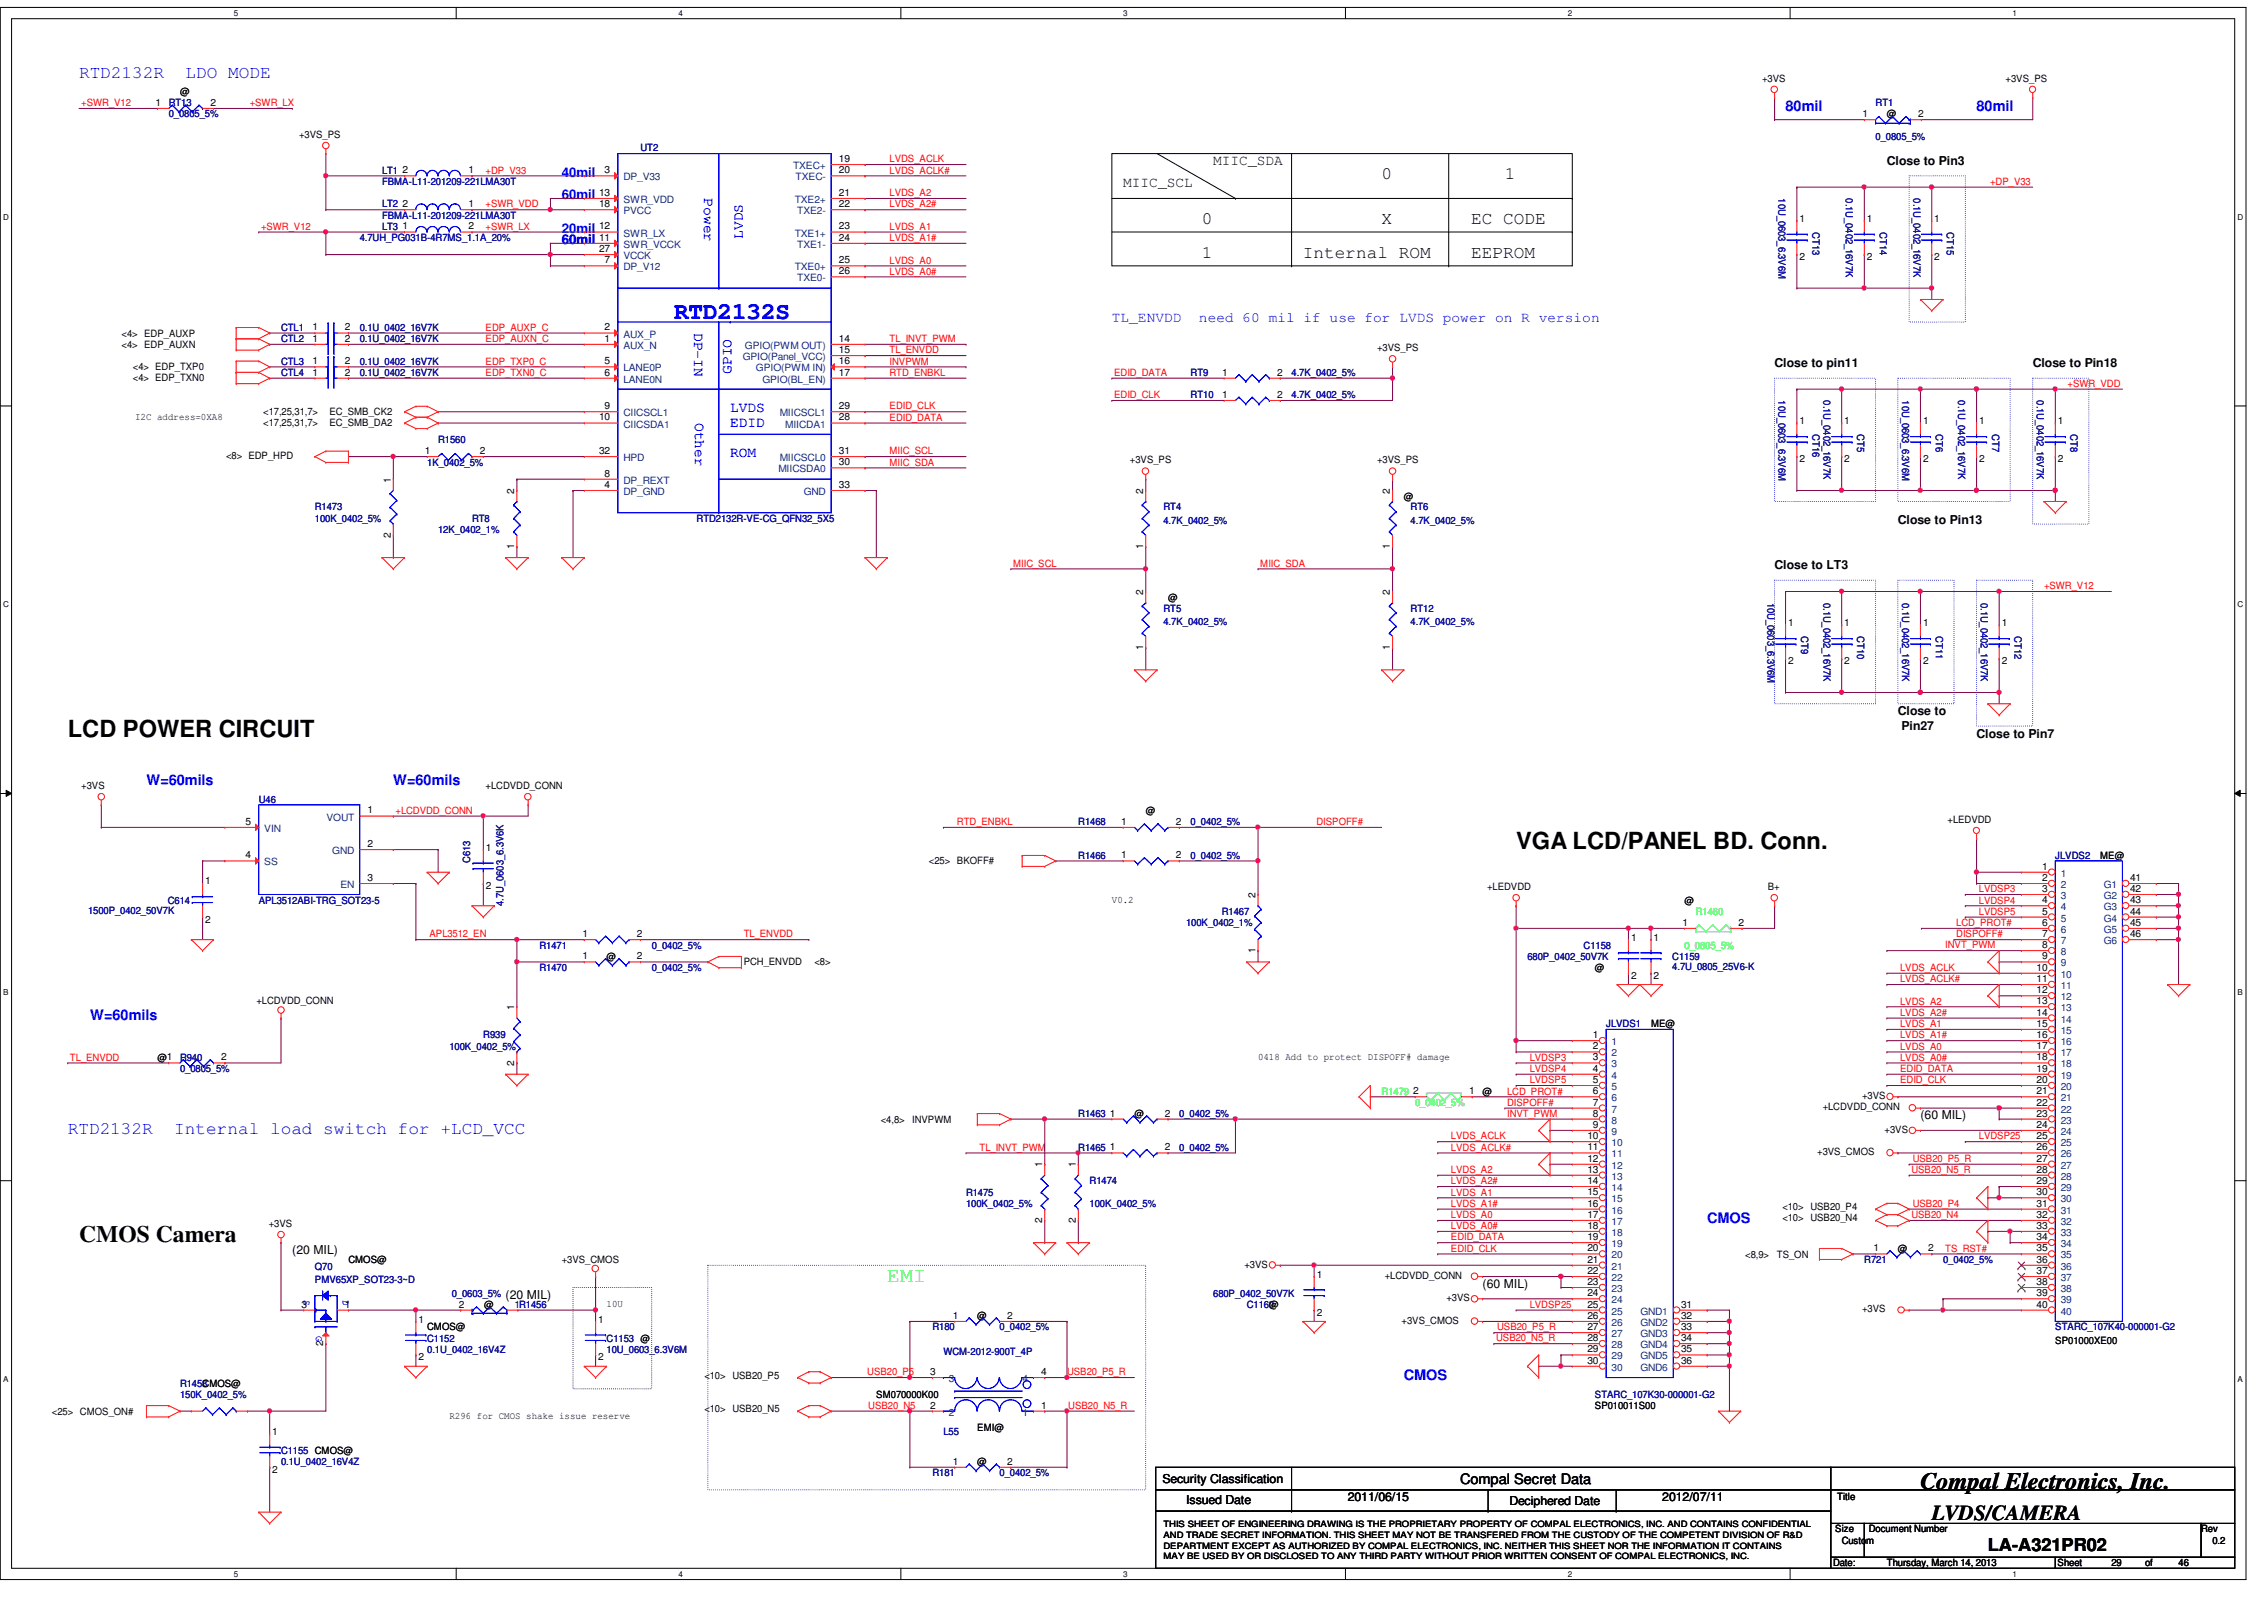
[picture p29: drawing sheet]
<svg xmlns="http://www.w3.org/2000/svg" width="297mm" height="210mm" viewBox="0 0 297 210" stroke-linecap="round" stroke-linejoin="round" font-family="sans-serif">
<defs><g id="words">
<text font-size="3.1" fill="#00f" x="88.4" y="41.9">RTD2132S</text>
<g font-size="3.1">
<text x="8.9" y="96.7">LCD POWER CIRCUIT</text>
<text x="198.9" y="111.4">VGA LCD/PANEL BD. Conn.</text>
<text x="10.4" y="162.9">CMOS Camera</text>
<text x="252" y="195.3">Compal Electronics, Inc.</text>
</g>
<text font-size="2.8" fill="#0f0" x="116.4" y="168.2">EMI</text>
<text font-size="2.8" x="253.4" y="199.4">LVDS/CAMERA</text>
<g font-size="2.3" fill="#00f">
<text x="10.4" y="10.2">RTD2132R</text>
<text x="24.3" y="10.2">LDO MODE</text>
<text x="8.9" y="148.7">RTD2132R</text>
<text x="22.9" y="148.7">Internal load switch for +LCD_VCC</text>
</g>
<g font-size="2.3">
<text x="181.3" y="23.5">0</text>
<text x="197.4" y="23.5">1</text>
<text x="157.7" y="29.4">0</text>
<text x="181.3" y="29.4">X</text>
<text x="193" y="29.4">EC CODE</text>
<text x="157.7" y="33.8">1</text>
<text x="170.9" y="33.8">Internal ROM</text>
<text x="193" y="33.8">EEPROM</text>
<text x="260.8" y="203.5">LA-A321PR02</text>
</g>
<g font-size="1.9" fill="#00f">
<text x="234.3" y="14.6">80mil</text>
<text x="259.3" y="14.6">80mil</text>
<text x="92.4" y="26" transform="rotate(90 92.4 26)">Power</text>
<text x="97.4" y="31.3" transform="rotate(-90 97.4 31.3)">LVDS</text>
<text x="91.1" y="43.7" transform="rotate(90 91.1 43.7)">DP-IN</text>
<text x="145.9" y="42.2">TL_ENVDD</text>
<text x="157.3" y="42.2">need 60 mil if use for LVDS power on R version</text>
<text x="96" y="49" transform="rotate(-90 96 49)">GPIO</text>
<text x="91.2" y="55.5" transform="rotate(90 91.2 55.5)">Other</text>
<text x="95.8" y="54">LVDS</text>
<text x="95.8" y="56">EDID</text>
<text x="95.8" y="59.9">ROM</text>
<text x="19.2" y="103">W=60mils</text>
<text x="51.6" y="103">W=60mils</text>
<text x="11.8" y="133.9">W=60mils</text>
<text x="224" y="160.4">CMOS</text>
<text x="184.2" y="181">CMOS</text>
</g>
<g font-size="1.9">
<text x="159.2" y="21.6">MIIC_SDA</text>
<text x="147.4" y="24.6">MIIC_SCL</text>
<text x="191.6" y="194.6">Compal Secret Data</text>
</g>
<g font-size="1.7" fill="#00f">
<text x="73.7" y="23.2">40mil</text>
<text x="73.7" y="26.2">60mil</text>
<text x="73.7" y="30.6">20mil</text>
<text x="73.7" y="32">60mil</text>
</g>
<g font-size="1.6">
<text x="247.6" y="21.7">Close to Pin3</text>
<text x="232.8" y="48.2">Close to pin11</text>
<text x="266.7" y="48.2">Close to Pin18</text>
<text x="249" y="68.8">Close to Pin13</text>
<text x="232.8" y="74.7">Close to LT3</text>
<text x="249" y="93.9">Close to</text>
<text x="249.5" y="95.8">Pin27</text>
<text x="259.3" y="96.8">Close to Pin7</text>
<text x="252" y="146.8">(60 MIL)</text>
<text x="38.4" y="164.5">(20 MIL)</text>
<text x="66.3" y="170.3">(20 MIL)</text>
<text x="194.5" y="168.9">(60 MIL)</text>
<text x="152.5" y="194.5">Security Classification</text>
<text x="155.6" y="197.3">Issued Date</text>
<text x="176.8" y="196.9">2011/06/15</text>
<text x="198" y="197.5">Deciphered Date</text>
<text x="218.1" y="196.9">2012/07/11</text>
</g>
<g font-size="1.3">
<text x="231.2" y="10.7">+3VS</text>
<text x="263.1" y="10.7">+3VS_PS</text>
<text x="20.4" y="13.9">1</text>
<text x="23.6" y="12.5">@</text>
<text x="27.6" y="13.9">2</text>
<text x="244.3" y="15.4">1</text>
<text x="247.6" y="15.4">@</text>
<text x="251.7" y="15.4">2</text>
<text x="39.2" y="18.1">+3VS_PS</text>
<text x="52.8" y="22.7">2</text>
<text x="61.5" y="22.7">1</text>
<text x="79.3" y="22.7">3</text>
<text x="110.1" y="22.7">20</text>
<text x="110.1" y="21.3">19</text>
<text x="52.8" y="27.2">2</text>
<text x="61.5" y="27.2">1</text>
<text x="78.6" y="27.2">18</text>
<text x="78.6" y="25.7">13</text>
<text x="110.1" y="27.2">22</text>
<text x="110.1" y="25.7">21</text>
<text x="236.1" y="29.1">1</text>
<text x="244.9" y="29.1">1</text>
<text x="253.8" y="29.1">1</text>
<text x="52.8" y="30.1">1</text>
<text x="61.5" y="30.1">2</text>
<text x="78.6" y="30.1">12</text>
<text x="78.6" y="31.6">11</text>
<text x="78.6" y="33.1">27</text>
<text x="79.3" y="34.5">7</text>
<text x="110.1" y="36">26</text>
<text x="110.1" y="31.6">24</text>
<text x="110.1" y="30.1">23</text>
<text x="110.1" y="34.5">25</text>
<text x="236.1" y="34.1">2</text>
<text x="244.9" y="34.1">2</text>
<text x="253.8" y="34.1">2</text>
<text x="16" y="44.2">&lt;4&gt; EDP_AUXP</text>
<text x="16" y="45.6">&lt;4&gt; EDP_AUXN</text>
<text x="41" y="47.8">1</text>
<text x="41" y="43.3">1</text>
<text x="41" y="44.8">1</text>
<text x="45.3" y="47.8">2</text>
<text x="45.3" y="43.3">2</text>
<text x="45.3" y="44.8">2</text>
<text x="79.3" y="44.8">1</text>
<text x="79.3" y="43.3">2</text>
<text x="79.3" y="47.8">5</text>
<text x="110.1" y="44.8">14</text>
<text x="110.1" y="46.3">15</text>
<text x="110.1" y="47.8">16</text>
<text x="180.7" y="46.1">+3VS_PS</text>
<text x="17.4" y="48.6">&lt;4&gt; EDP_TXP0</text>
<text x="17.4" y="50">&lt;4&gt; EDP_TXN0</text>
<text x="41" y="49.3">1</text>
<text x="45.3" y="49.3">2</text>
<text x="79.3" y="53.7">9</text>
<text x="79.3" y="49.3">6</text>
<text x="110.1" y="49.3">17</text>
<text x="110.1" y="53.7">29</text>
<text x="160.4" y="49.3">1</text>
<text x="160.4" y="52.2">1</text>
<text x="167.6" y="49.3">2</text>
<text x="167.6" y="52.2">2</text>
<text x="17.7" y="55.1">I2C address=0XA8</text>
<text x="34.5" y="54.5">&lt;17,25,31,7&gt;</text>
<text x="34.5" y="55.9">&lt;17,25,31,7&gt;</text>
<text x="43.2" y="54.5">EC_SMB_CK2</text>
<text x="43.2" y="55.9">EC_SMB_DA2</text>
<text x="55.7" y="59.6">1</text>
<text x="62.9" y="59.6">2</text>
<text x="78.6" y="55.2">10</text>
<text x="78.6" y="59.6">32</text>
<text x="110.1" y="55.2">28</text>
<text x="110.1" y="59.6">31</text>
<text x="236.1" y="55.7">1</text>
<text x="242" y="55.7">1</text>
<text x="252.3" y="55.7">1</text>
<text x="259.7" y="55.7">1</text>
<text x="270" y="55.7">1</text>
<text x="29.7" y="60.2">&lt;8&gt; EDP_HPD</text>
<text x="51.3" y="63.3" transform="rotate(-90 51.3 63.3)">1</text>
<text x="67.5" y="64.8" transform="rotate(-90 67.5 64.8)">2</text>
<text x="79.3" y="62.5">8</text>
<text x="79.3" y="64">4</text>
<text x="110.1" y="61">30</text>
<text x="110.1" y="64">33</text>
<text x="148.2" y="60.8">+3VS_PS</text>
<text x="150" y="64.8" transform="rotate(-90 150 64.8)">2</text>
<text x="180.7" y="60.8">+3VS_PS</text>
<text x="182.4" y="64.8" transform="rotate(-90 182.4 64.8)">2</text>
<text x="184.2" y="65.5">@</text>
<text x="236.1" y="60.6">2</text>
<text x="242" y="60.6">2</text>
<text x="252.3" y="60.6">2</text>
<text x="259.7" y="60.6">2</text>
<text x="270" y="60.6">2</text>
<text x="51.3" y="70.5" transform="rotate(-90 51.3 70.5)">2</text>
<text x="67.5" y="72" transform="rotate(-90 67.5 72)">1</text>
<text x="150" y="72" transform="rotate(-90 150 72)">1</text>
<text x="182.4" y="72" transform="rotate(-90 182.4 72)">1</text>
<text x="150" y="78.1" transform="rotate(-90 150 78.1)">2</text>
<text x="153.2" y="78.8">@</text>
<text x="182.4" y="78.1" transform="rotate(-90 182.4 78.1)">2</text>
<text x="234.6" y="82.2">1</text>
<text x="242" y="82.2">1</text>
<text x="252.3" y="82.2">1</text>
<text x="262.6" y="82.2">1</text>
<text x="150" y="85.3" transform="rotate(-90 150 85.3)">1</text>
<text x="182.4" y="85.3" transform="rotate(-90 182.4 85.3)">1</text>
<text x="234.6" y="87.2">2</text>
<text x="242" y="87.2">2</text>
<text x="252.3" y="87.2">2</text>
<text x="262.6" y="87.2">2</text>
<text x="10.7" y="103.5">+3VS</text>
<text x="48.2" y="106.7">1</text>
<text x="63.7" y="103.5">+LCDVDD_CONN</text>
<text x="150.3" y="106.8">@</text>
<text x="255.5" y="107.9">+LEDVDD</text>
<text x="32.2" y="108.2">5</text>
<text x="32.2" y="112.6">4</text>
<text x="48.2" y="111.1">2</text>
<text x="63.8" y="111.6">1</text>
<text x="121.9" y="113.4">&lt;25&gt; BKOFF#</text>
<text x="147.1" y="112.6">1</text>
<text x="147.1" y="108.2">1</text>
<text x="154.3" y="112.6">2</text>
<text x="154.3" y="108.2">2</text>
<text x="275.5" y="112.6">ME@</text>
<text x="26.9" y="116">1</text>
<text x="48.2" y="115.6">3</text>
<text x="63.8" y="116.6">2</text>
<text x="145.9" y="118.4">V0.2</text>
<text x="164.7" y="117.8" transform="rotate(-90 164.7 117.8)">2</text>
<text x="195.1" y="116.8">+LEDVDD</text>
<text x="221" y="118.5">@</text>
<text x="231.9" y="116.8">B+</text>
<text x="267.9" y="114.1">1</text>
<text x="267.9" y="115.6">2</text>
<text x="267.9" y="117">3</text>
<text x="267.9" y="118.5">4</text>
<text x="267.9" y="120">5</text>
<text x="279.5" y="115.6">41</text>
<text x="279.5" y="117">42</text>
<text x="279.5" y="118.5">43</text>
<text x="279.5" y="120">44</text>
<text x="26.9" y="121">2</text>
<text x="76.4" y="125.9">1</text>
<text x="76.4" y="122.9">1</text>
<text x="79.6" y="125.9">@</text>
<text x="83.6" y="125.9">2</text>
<text x="83.6" y="122.9">2</text>
<text x="164.7" y="125.1" transform="rotate(-90 164.7 125.1)">1</text>
<text x="214" y="123.4">1</text>
<text x="217" y="123.4">1</text>
<text x="220.8" y="121.5">1</text>
<text x="228.1" y="121.5">2</text>
<text x="267.9" y="121.5">6</text>
<text x="267.9" y="122.9">7</text>
<text x="267.9" y="124.4">8</text>
<text x="267.9" y="125.9">9</text>
<text x="279.5" y="121.5">45</text>
<text x="279.5" y="122.9">46</text>
<text x="33.7" y="131.7">+LCDVDD_CONN</text>
<text x="97.6" y="126.7">PCH_ENVDD</text>
<text x="106.8" y="126.7">&lt;8&gt;</text>
<text x="209.3" y="127.4">@</text>
<text x="214" y="128.4">2</text>
<text x="217" y="128.4">2</text>
<text x="267.2" y="127.3">10</text>
<text x="267.2" y="128.8">11</text>
<text x="267.2" y="130.3">12</text>
<text x="267.2" y="131.7">13</text>
<text x="67.5" y="132.5" transform="rotate(-90 67.5 132.5)">1</text>
<text x="209" y="136.2">1</text>
<text x="209" y="137.7">2</text>
<text x="216.6" y="134.7">ME@</text>
<text x="267.2" y="133.2">14</text>
<text x="267.2" y="134.7">15</text>
<text x="267.2" y="136.2">16</text>
<text x="267.2" y="137.7">17</text>
<text x="20.7" y="139.2">@1</text>
<text x="29" y="139.1">2</text>
<text x="67.5" y="139.8" transform="rotate(-90 67.5 139.8)">2</text>
<text x="165.1" y="139.1">0418 Add to protect DISPOFF# damage</text>
<text x="185.4" y="143.6">2</text>
<text x="192.7" y="143.6">1</text>
<text x="194.5" y="143.6">@</text>
<text x="209" y="139.1">3</text>
<text x="209" y="140.6">4</text>
<text x="209" y="142.1">5</text>
<text x="209" y="143.6">6</text>
<text x="267.2" y="139.1">18</text>
<text x="267.2" y="140.6">19</text>
<text x="267.2" y="142.1">20</text>
<text x="267.2" y="143.6">21</text>
<text x="115.6" y="147.3">&lt;4,8&gt;</text>
<text x="119.7" y="147.3">INVPWM</text>
<text x="145.6" y="146.5">1</text>
<text x="148.8" y="146.6">@</text>
<text x="152.8" y="146.5">2</text>
<text x="208.3" y="149.4">10</text>
<text x="209" y="145">7</text>
<text x="209" y="146.5">8</text>
<text x="209" y="148">9</text>
<text x="239.1" y="145.7">+LCDVDD_CONN</text>
<text x="244.3" y="144.2">+3VS</text>
<text x="247.3" y="148.6">+3VS</text>
<text x="267.2" y="145">22</text>
<text x="267.2" y="146.5">23</text>
<text x="267.2" y="148">24</text>
<text x="267.2" y="149.4">25</text>
<text x="136.7" y="153.2" transform="rotate(-90 136.7 153.2)">1</text>
<text x="141.1" y="153.2" transform="rotate(-90 141.1 153.2)">1</text>
<text x="145.6" y="150.9">1</text>
<text x="152.8" y="150.9">2</text>
<text x="208.3" y="150.9">11</text>
<text x="208.3" y="152.4">12</text>
<text x="208.3" y="153.8">13</text>
<text x="208.3" y="155.3">14</text>
<text x="238.4" y="151.6">+3VS_CMOS</text>
<text x="267.2" y="150.9">26</text>
<text x="267.2" y="152.4">27</text>
<text x="267.2" y="153.8">28</text>
<text x="267.2" y="155.3">29</text>
<text x="35.3" y="161">+3VS</text>
<text x="136.7" y="160.4" transform="rotate(-90 136.7 160.4)">2</text>
<text x="141.1" y="160.4" transform="rotate(-90 141.1 160.4)">2</text>
<text x="208.3" y="156.8">15</text>
<text x="208.3" y="158.3">16</text>
<text x="208.3" y="159.8">17</text>
<text x="208.3" y="161.2">18</text>
<text x="233.8" y="160.2">&lt;10&gt; USB20_N4</text>
<text x="233.8" y="158.7">&lt;10&gt; USB20_P4</text>
<text x="267.2" y="156.8">30</text>
<text x="267.2" y="158.3">31</text>
<text x="267.2" y="159.8">32</text>
<text x="267.2" y="161.2">33</text>
<text x="45.7" y="165.7">CMOS@</text>
<text x="73.7" y="165.7">+3VS_CMOS</text>
<text x="163.3" y="166.3">+3VS</text>
<text x="172.8" y="167.6">1</text>
<text x="181.7" y="167.8">+LCDVDD_CONN</text>
<text x="208.3" y="162.7">19</text>
<text x="208.3" y="164.2">20</text>
<text x="208.3" y="165.7">21</text>
<text x="208.3" y="167.1">22</text>
<text x="229" y="165">&lt;8,9&gt;</text>
<text x="233.1" y="165">TS_ON</text>
<text x="245.8" y="164.2">1</text>
<text x="249" y="164.2">@</text>
<text x="253" y="164.2">2</text>
<text x="267.2" y="162.7">34</text>
<text x="267.2" y="164.2">35</text>
<text x="267.2" y="165.7">36</text>
<text x="267.2" y="167.1">37</text>
<text x="39.6" y="171.5">3</text>
<text x="45.3" y="171.5">1</text>
<text x="54.9" y="173.5">1</text>
<text x="60.2" y="171.5">2</text>
<text x="63.5" y="171.6">@</text>
<text x="67.5" y="171.5">1R1456</text>
<text x="78.5" y="173.5">1</text>
<text x="79.6" y="171.4">10U</text>
<text x="125" y="173">1</text>
<text x="128.2" y="173.1">@</text>
<text x="132.2" y="173">2</text>
<text x="166.5" y="171.6">@</text>
<text x="172.8" y="172.6">2</text>
<text x="183.9" y="173.7">+3VS_CMOS</text>
<text x="189.8" y="170.7">+3VS</text>
<text x="208.3" y="168.6">23</text>
<text x="208.3" y="170.1">24</text>
<text x="208.3" y="171.5">25</text>
<text x="208.3" y="173">26</text>
<text x="220.6" y="171.5">31</text>
<text x="220.6" y="173">32</text>
<text x="244.3" y="172.2">+3VS</text>
<text x="267.2" y="168.6">38</text>
<text x="267.2" y="170.1">39</text>
<text x="267.2" y="171.5">40</text>
<text x="42.4" y="176.6" transform="rotate(-90 42.4 176.6)">2</text>
<text x="54.9" y="178.5">2</text>
<text x="56" y="174.5">CMOS@</text>
<text x="78.5" y="178.5">2</text>
<text x="208.3" y="174.5">27</text>
<text x="208.3" y="175.9">28</text>
<text x="208.3" y="177.4">29</text>
<text x="208.3" y="178.9">30</text>
<text x="220.6" y="174.5">33</text>
<text x="220.6" y="175.9">34</text>
<text x="220.6" y="177.4">35</text>
<text x="220.6" y="178.9">36</text>
<text x="269.7" y="176.3">SP01000XE00</text>
<text x="6.8" y="185.6">&lt;25&gt; CMOS_ON#</text>
<text x="26.6" y="181.9">CMOS@</text>
<text x="92.4" y="185.3">&lt;10&gt; USB20_N5</text>
<text x="92.4" y="180.8">&lt;10&gt; USB20_P5</text>
<text x="115" y="183.4">SM070000K00</text>
<text x="122" y="180.4">3</text>
<text x="122" y="184.8">2</text>
<text x="136.6" y="184.8">1</text>
<text x="136.6" y="180.4">4</text>
<text x="209.3" y="184.8">SP010011S00</text>
<text x="35.7" y="188.3">1</text>
<text x="59" y="186.2">R296 for CMOS shake issue reserve</text>
<text x="128.2" y="187.8">EMI@</text>
<text x="35.7" y="193.2">2</text>
<text x="125" y="192.2">1</text>
<text x="128.2" y="192.2">@</text>
<text x="132.2" y="192.2">2</text>
<text x="241" y="196.8">Title</text>
<text x="240.8" y="201">Size</text>
<text x="241.6" y="202.5">Custom</text>
<text x="245.2" y="201">Document Number</text>
<text x="288.8" y="201">Rev</text>
<text x="290.3" y="202.5">0.2</text>
<text x="240.5" y="205.5">Date:</text>
<text x="247.6" y="205.5">Thursday, March 14, 2013</text>
<text x="270" y="205.5">Sheet</text>
<text x="277" y="205.5">29</text>
<text x="281.4" y="205.5">of</text>
<text x="285.8" y="205.5">46</text>
</g>
<g font-size="1.3" fill="#f00">
<text x="10.7" y="13.9">+SWR_V12</text>
<text x="32.8" y="13.9">+SWR_LX</text>
<text x="63.7" y="22.8">+DP_V33</text>
<text x="116.7" y="21.3">LVDS_ACLK</text>
<text x="116.7" y="22.8">LVDS_ACLK#</text>
<text x="63.7" y="27.2">+SWR_VDD</text>
<text x="116.7" y="25.7">LVDS_A2</text>
<text x="116.7" y="27.2">LVDS_A2#</text>
<text x="261.1" y="24.3">+DP_V33</text>
<text x="34.2" y="30.1">+SWR_V12</text>
<text x="63.7" y="30.1">+SWR_LX</text>
<text x="116.7" y="34.6">LVDS_A0</text>
<text x="116.7" y="30.1">LVDS_A1</text>
<text x="116.7" y="31.6">LVDS_A1#</text>
<text x="116.7" y="36">LVDS_A0#</text>
<text x="63.7" y="43.4">EDP_AUXP_C</text>
<text x="63.7" y="44.9">EDP_AUXN_C</text>
<text x="63.7" y="47.8">EDP_TXP0_C</text>
<text x="116.7" y="44.9">TL_INVT_PWM</text>
<text x="116.7" y="46.4">TL_ENVDD</text>
<text x="116.7" y="47.8">INVPWM</text>
<text x="63.7" y="49.3">EDP_TXN0_C</text>
<text x="116.7" y="49.3">RTD_ENBKL</text>
<text x="116.7" y="53.7">EDID_CLK</text>
<text x="146.2" y="49.3">EDID_DATA</text>
<text x="146.2" y="52.2">EDID_CLK</text>
<text x="271.3" y="50.8">+SWR_VDD</text>
<text x="116.7" y="55.2">EDID_DATA</text>
<text x="116.7" y="59.6">MIIC_SCL</text>
<text x="116.7" y="61.1">MIIC_SDA</text>
<text x="132.9" y="74.3">MIIC_SCL</text>
<text x="165.4" y="74.3">MIIC_SDA</text>
<text x="268.2" y="77.3">+SWR_V12</text>
<text x="51.9" y="106.8">+LCDVDD_CONN</text>
<text x="125.6" y="108.2">RTD_ENBKL</text>
<text x="172.7" y="108.2">DISPOFF#</text>
<text x="259.6" y="117.1">LVDSP3</text>
<text x="259.6" y="118.5">LVDSP4</text>
<text x="56.3" y="123">APL3512_EN</text>
<text x="97.6" y="123">TL_ENVDD</text>
<text x="255.2" y="124.4">INVT_PWM</text>
<text x="256.7" y="123">DISPOFF#</text>
<text x="256.7" y="121.5">LCD_PROT#</text>
<text x="259.6" y="120">LVDSP5</text>
<text x="249.3" y="131.8">LVDS_A2</text>
<text x="249.3" y="127.4">LVDS_ACLK</text>
<text x="249.3" y="128.9">LVDS_ACLK#</text>
<text x="249.3" y="134.7">LVDS_A1</text>
<text x="249.3" y="137.7">LVDS_A0</text>
<text x="249.3" y="136.2">LVDS_A1#</text>
<text x="249.3" y="133.3">LVDS_A2#</text>
<text x="9.2" y="139.1">TL_ENVDD</text>
<text x="197.7" y="143.6">LCD_PROT#</text>
<text x="200.7" y="139.1">LVDSP3</text>
<text x="200.7" y="140.6">LVDSP4</text>
<text x="200.7" y="142.1">LVDSP5</text>
<text x="249.3" y="139.1">LVDS_A0#</text>
<text x="249.3" y="140.6">EDID_DATA</text>
<text x="249.3" y="142.1">EDID_CLK</text>
<text x="190.4" y="149.5">LVDS_ACLK</text>
<text x="197.7" y="146.5">INVT_PWM</text>
<text x="197.7" y="145.1">DISPOFF#</text>
<text x="259.6" y="149.5">LVDSP25</text>
<text x="128.5" y="151">TL_INVT_PWM</text>
<text x="190.4" y="155.4">LVDS_A2#</text>
<text x="190.4" y="153.9">LVDS_A2</text>
<text x="190.4" y="151">LVDS_ACLK#</text>
<text x="250.8" y="153.9">USB20_N5_R</text>
<text x="250.9" y="152.4">USB20_P5_R</text>
<text x="190.4" y="156.8">LVDS_A1</text>
<text x="190.4" y="158.3">LVDS_A1#</text>
<text x="190.4" y="159.8">LVDS_A0</text>
<text x="190.4" y="161.2">LVDS_A0#</text>
<text x="250.8" y="159.8">USB20_N4</text>
<text x="250.9" y="158.3">USB20_P4</text>
<text x="190.4" y="162.7">EDID_DATA</text>
<text x="190.4" y="164.2">EDID_CLK</text>
<text x="255.2" y="164.2">TS_RST#</text>
<text x="200.7" y="171.6">LVDSP25</text>
<text x="196.3" y="176">USB20_N5_R</text>
<text x="196.4" y="174.5">USB20_P5_R</text>
<text x="113.8" y="180.4">USB20_P5</text>
<text x="113.9" y="184.8">USB20_N5</text>
<text x="140" y="180.4">USB20_P5_R</text>
<text x="140.2" y="184.8">USB20_N5_R</text>
</g>
<g font-size="1.3" fill="#000080">
<text x="22.1" y="14">RT13</text>
<text x="22.1" y="15.4">0_0805_5%</text>
<text x="246.1" y="14">RT1</text>
<text x="50.1" y="22.8">LT1</text>
<text x="84" y="19.9">UT2</text>
<text x="246.1" y="18.4">0_0805_5%</text>
<text x="50.1" y="24.3">FBMA-L11-201209-221LMA30T</text>
<text x="50.1" y="27.2">LT2</text>
<text x="50.1" y="28.7">FBMA-L11-201209-221LMA30T</text>
<text x="233.3" y="26" transform="rotate(90 233.3 26)">10U_0603_6.3V6M</text>
<text x="242.2" y="26" transform="rotate(90 242.2 26)">0.1U_0402_16V7K</text>
<text x="251" y="26" transform="rotate(90 251 26)">0.1U_0402_16V7K</text>
<text x="47.2" y="31.6">4.7UH_PG031B-4R7MS_1.1A_20%</text>
<text x="50.1" y="30.1">LT3</text>
<text x="237.8" y="30.4" transform="rotate(90 237.8 30.4)">CT13</text>
<text x="246.6" y="30.4" transform="rotate(90 246.6 30.4)">CT14</text>
<text x="255.4" y="30.4" transform="rotate(90 255.4 30.4)">CT15</text>
<text x="36.9" y="47.8">CTL3</text>
<text x="36.9" y="43.4">CTL1</text>
<text x="36.9" y="44.9">CTL2</text>
<text x="47.2" y="47.8">0.1U_0402_16V7K</text>
<text x="47.2" y="43.4">0.1U_0402_16V7K</text>
<text x="47.2" y="44.9">0.1U_0402_16V7K</text>
<text x="36.9" y="49.3">CTL4</text>
<text x="47.2" y="49.3">0.1U_0402_16V7K</text>
<text x="156.2" y="49.3">RT9</text>
<text x="156.2" y="52.2">RT10</text>
<text x="169.5" y="52.2">4.7K_0402_5%</text>
<text x="169.5" y="49.3">4.7K_0402_5%</text>
<text x="233.3" y="52.5" transform="rotate(90 233.3 52.5)">10U_0603_6.3V6M</text>
<text x="239.3" y="52.5" transform="rotate(90 239.3 52.5)">0.1U_0402_16V7K</text>
<text x="249.6" y="52.5" transform="rotate(90 249.6 52.5)">10U_0603_6.3V6M</text>
<text x="256.9" y="52.5" transform="rotate(90 256.9 52.5)">0.1U_0402_16V7K</text>
<text x="267.2" y="52.5" transform="rotate(90 267.2 52.5)">0.1U_0402_16V7K</text>
<text x="57.5" y="58.2">R1560</text>
<text x="237.8" y="57" transform="rotate(90 237.8 57)">CT16</text>
<text x="243.7" y="57" transform="rotate(90 243.7 57)">CT5</text>
<text x="254" y="57" transform="rotate(90 254 57)">CT6</text>
<text x="261.4" y="57" transform="rotate(90 261.4 57)">CT7</text>
<text x="271.6" y="57" transform="rotate(90 271.6 57)">CT8</text>
<text x="56" y="61.1">1K_0402_5%</text>
<text x="41.3" y="67">R1473</text>
<text x="41.3" y="68.5">100K_0402_5%</text>
<text x="57.5" y="69.9">12K_0402_1%</text>
<text x="61.9" y="68.5">RT8</text>
<text x="91.4" y="68.5">RTD2132R-VE-CG_QFN32_5X5</text>
<text x="152.7" y="67">RT4</text>
<text x="152.7" y="68.7">4.7K_0402_5%</text>
<text x="185.1" y="67">RT6</text>
<text x="185.1" y="68.7">4.7K_0402_5%</text>
<text x="152.7" y="80.3">RT5</text>
<text x="152.7" y="82">4.7K_0402_5%</text>
<text x="185.1" y="80.3">RT12</text>
<text x="185.1" y="82">4.7K_0402_5%</text>
<text x="231.9" y="79.1" transform="rotate(90 231.9 79.1)">10U_0603_6.3V6M</text>
<text x="236.3" y="83.5" transform="rotate(90 236.3 83.5)">CT9</text>
<text x="239.3" y="79.1" transform="rotate(90 239.3 79.1)">0.1U_0402_16V7K</text>
<text x="243.7" y="83.5" transform="rotate(90 243.7 83.5)">CT10</text>
<text x="249.6" y="79.1" transform="rotate(90 249.6 79.1)">0.1U_0402_16V7K</text>
<text x="254" y="83.5" transform="rotate(90 254 83.5)">CT11</text>
<text x="259.9" y="79.1" transform="rotate(90 259.9 79.1)">0.1U_0402_16V7K</text>
<text x="264.3" y="83.5" transform="rotate(90 264.3 83.5)">CT12</text>
<text x="33.9" y="105.3">U46</text>
<text x="61.7" y="113.2" transform="rotate(-90 61.7 113.2)">C613</text>
<text x="141.5" y="112.6">R1466</text>
<text x="141.5" y="108.2">R1468</text>
<text x="156.2" y="112.6">0_0402_5%</text>
<text x="156.2" y="108.2">0_0402_5%</text>
<text x="269.7" y="112.6">JLVDS2</text>
<text x="11.6" y="119.9">1500P_0402_50V7K</text>
<text x="22" y="118.5">C614</text>
<text x="33.9" y="118.5">APL3512ABI-TRG_SOT23-5</text>
<text x="66.1" y="118.8" transform="rotate(-90 66.1 118.8)">4.7U_0603_6.3V6K</text>
<text x="70.8" y="124.5">R1471</text>
<text x="85.5" y="124.5">0_0402_5%</text>
<text x="155.6" y="121.5">100K_0402_1%</text>
<text x="160.3" y="120">R1467</text>
<text x="200.4" y="125.9">680P_0402_50V7K</text>
<text x="207.8" y="124.5">C1158</text>
<text x="219.4" y="125.9">C1159</text>
<text x="70.8" y="127.4">R1470</text>
<text x="85.5" y="127.4">0_0402_5%</text>
<text x="219.4" y="127.3">4.7U_0805_25V6-K</text>
<text x="59" y="137.7">100K_0402_5%</text>
<text x="63.4" y="136.2">R939</text>
<text x="210.7" y="134.7">JLVDS1</text>
<text x="23.6" y="139.2">R940</text>
<text x="23.6" y="140.6">0_0805_5%</text>
<text x="141.5" y="146.6">R1463</text>
<text x="154.7" y="146.6">0_0402_5%</text>
<text x="141.5" y="151">R1465</text>
<text x="143" y="155.4">R1474</text>
<text x="154.7" y="151">0_0402_5%</text>
<text x="126.7" y="156.8">R1475</text>
<text x="126.7" y="158.3">100K_0402_5%</text>
<text x="143" y="158.3">100K_0402_5%</text>
<text x="41.3" y="166.6">Q70</text>
<text x="244.6" y="165.7">R721</text>
<text x="254.9" y="165.7">0_0402_5%</text>
<text x="41.3" y="168.4">PMV65XP_SOT23-3~D</text>
<text x="59.3" y="170.1">0_0603_5%</text>
<text x="159.2" y="170.1">680P_0402_50V7K</text>
<text x="163.6" y="171.6">C1160</text>
<text x="56" y="176">C1152</text>
<text x="56" y="177.5">0.1U_0402_16V4Z</text>
<text x="79.6" y="176">C1153 @</text>
<text x="79.6" y="177.5">10U_0603_6.3V6M</text>
<text x="122.3" y="174.5">R180</text>
<text x="123.8" y="177.8">WCM-2012-900T_4P</text>
<text x="131.1" y="174.5">0_0402_5%</text>
<text x="269.7" y="174.5">STARC_107K40-000001-G2</text>
<text x="23.6" y="181.9">R1458</text>
<text x="23.6" y="183.4">150K_0402_5%</text>
<text x="209.3" y="183.4">STARC_107K30-000001-G2</text>
<text x="36.9" y="190.8">C1155 CMOS@</text>
<text x="123.8" y="188.2">L55</text>
<text x="36.9" y="192.2">0.1U_0402_16V4Z</text>
<text x="122.3" y="193.7">R181</text>
<text x="131.1" y="193.7">0_0402_5%</text>
</g>
<g font-size="1.3" fill="#004080">
<text x="81.8" y="23.7">DP_V33</text>
<text x="104.1" y="22.2">TXEC+</text>
<text x="104.4" y="23.7">TXEC-</text>
<text x="81.8" y="28.1">PVCC</text>
<text x="81.8" y="26.6">SWR_VDD</text>
<text x="104.3" y="26.6">TXE2+</text>
<text x="104.6" y="28.1">TXE2-</text>
<text x="81.8" y="35.5">DP_V12</text>
<text x="81.8" y="31">SWR_LX</text>
<text x="81.8" y="32.5">SWR_VCCK</text>
<text x="81.8" y="34">VCCK</text>
<text x="104.3" y="31">TXE1+</text>
<text x="104.3" y="35.5">TXE0+</text>
<text x="104.6" y="32.5">TXE1-</text>
<text x="104.6" y="36.9">TXE0-</text>
<text x="81.8" y="45.8">AUX_N</text>
<text x="81.8" y="44.3">AUX_P</text>
<text x="97.4" y="47.2">GPIO(Panel_VCC)</text>
<text x="97.7" y="45.8">GPIO(PWM OUT)</text>
<text x="81.8" y="48.7">LANE0P</text>
<text x="81.8" y="50.2">LANE0N</text>
<text x="99.2" y="48.7">GPIO(PWM IN)</text>
<text x="100" y="50.2">GPIO(BL_EN)</text>
<text x="81.8" y="54.6">CIICSCL1</text>
<text x="81.8" y="56.1">CIICSDA1</text>
<text x="102.3" y="54.6">MIICSCL1</text>
<text x="103" y="56.1">MIICDA1</text>
<text x="81.8" y="63.5">DP_REXT</text>
<text x="81.8" y="60.5">HPD</text>
<text x="81.8" y="64.9">DP_GND</text>
<text x="102.1" y="62">MIICSDA0</text>
<text x="102.3" y="60.5">MIICSCL0</text>
<text x="105.4" y="64.9">GND</text>
<text x="42.8" y="107.7">VOUT</text>
<text x="34.7" y="109.1">VIN</text>
<text x="34.7" y="113.5">SS</text>
<text x="43.6" y="112.1">GND</text>
<text x="44.7" y="116.5">EN</text>
<text x="270.4" y="115">1</text>
<text x="270.4" y="116.5">2</text>
<text x="270.4" y="117.9">3</text>
<text x="270.4" y="119.4">4</text>
<text x="276" y="116.5">G1</text>
<text x="276" y="117.9">G2</text>
<text x="276" y="119.4">G3</text>
<text x="270.4" y="120.9">5</text>
<text x="270.4" y="122.4">6</text>
<text x="270.4" y="123.9">7</text>
<text x="270.4" y="125.3">8</text>
<text x="276" y="120.9">G4</text>
<text x="276" y="122.4">G5</text>
<text x="276" y="123.9">G6</text>
<text x="270.4" y="126.8">9</text>
<text x="270.4" y="128.3">10</text>
<text x="270.4" y="129.8">11</text>
<text x="270.4" y="131.2">12</text>
<text x="211.5" y="137.1">1</text>
<text x="270.4" y="132.7">13</text>
<text x="270.4" y="134.2">14</text>
<text x="270.4" y="135.6">15</text>
<text x="270.4" y="137.1">16</text>
<text x="211.5" y="138.6">2</text>
<text x="211.5" y="140">3</text>
<text x="211.5" y="141.5">4</text>
<text x="211.5" y="143">5</text>
<text x="270.4" y="138.6">17</text>
<text x="270.4" y="140">18</text>
<text x="270.4" y="141.5">19</text>
<text x="270.4" y="143">20</text>
<text x="211.5" y="144.5">6</text>
<text x="211.5" y="146">7</text>
<text x="211.5" y="147.4">8</text>
<text x="211.5" y="148.9">9</text>
<text x="270.4" y="144.5">21</text>
<text x="270.4" y="146">22</text>
<text x="270.4" y="147.4">23</text>
<text x="270.4" y="148.9">24</text>
<text x="211.5" y="150.4">10</text>
<text x="211.5" y="151.8">11</text>
<text x="211.5" y="153.3">12</text>
<text x="211.5" y="154.8">13</text>
<text x="270.4" y="150.4">25</text>
<text x="270.4" y="151.8">26</text>
<text x="270.4" y="153.3">27</text>
<text x="270.4" y="154.8">28</text>
<text x="211.5" y="156.3">14</text>
<text x="211.5" y="157.7">15</text>
<text x="211.5" y="159.2">16</text>
<text x="211.5" y="160.7">17</text>
<text x="270.4" y="156.3">29</text>
<text x="270.4" y="157.7">30</text>
<text x="270.4" y="159.2">31</text>
<text x="270.4" y="160.7">32</text>
<text x="211.5" y="162.1">18</text>
<text x="211.5" y="163.6">19</text>
<text x="211.5" y="165.1">20</text>
<text x="211.5" y="166.6">21</text>
<text x="270.4" y="162.1">33</text>
<text x="270.4" y="163.6">34</text>
<text x="270.4" y="165.1">35</text>
<text x="270.4" y="166.6">36</text>
<text x="211.5" y="168.1">22</text>
<text x="211.5" y="169.5">23</text>
<text x="211.5" y="171">24</text>
<text x="211.5" y="172.5">25</text>
<text x="211.5" y="173.9">26</text>
<text x="215.2" y="172.5">GND1</text>
<text x="215.2" y="173.9">GND2</text>
<text x="270.4" y="168.1">37</text>
<text x="270.4" y="169.5">38</text>
<text x="270.4" y="171">39</text>
<text x="270.4" y="172.5">40</text>
<text x="211.5" y="175.4">27</text>
<text x="211.5" y="176.9">28</text>
<text x="211.5" y="178.4">29</text>
<text x="211.5" y="179.8">30</text>
<text x="215.2" y="175.4">GND3</text>
<text x="215.2" y="176.9">GND4</text>
<text x="215.2" y="178.4">GND5</text>
<text x="215.2" y="179.8">GND6</text>
<text x="124.5" y="181.3">3</text>
<text x="124.5" y="185.7">2</text>
<text x="134.2" y="185.7">1</text>
<text x="134.2" y="181.3">4</text>
</g>
<g font-size="1.3" fill="#0f0">
<text x="221" y="124.5">0_0805_5%</text>
<text x="222.5" y="120">R1460</text>
<text x="181.3" y="143.6">R1479</text>
<text x="185.7" y="145.1">0_0402_5%</text>
</g>
<g font-size="1.3" fill="#00f">
<text x="39.9" y="170.6" transform="rotate(90 39.9 170.6)">S</text>
<text x="45" y="170.6" transform="rotate(90 45 170.6)">D</text>
<text x="41.5" y="175.3" transform="rotate(90 41.5 175.3)">G</text>
</g>
<g font-size="1.1">
<text x="30.7" y="2.1">5</text>
<text x="89" y="2.1">4</text>
<text x="147.4" y="2.1">3</text>
<text x="205.7" y="2.1">2</text>
<text x="264" y="2.1">1</text>
<text x=".4" y="28.8">D</text>
<text x="293.6" y="28.8">D</text>
<text x=".4" y="79.6">C</text>
<text x="293.6" y="79.6">C</text>
<text x=".4" y="130.5">B</text>
<text x="293.6" y="130.5">B</text>
<text x=".4" y="181.3">A</text>
<text x="293.6" y="181.3">A</text>
<text x="152.7" y="203.2">DEPARTMENT EXCEPT AS AUTHORIZED BY COMPAL ELECTRONICS, INC. NEITHER THIS SHEET NOR THE INFORMATION IT CONTAINS</text>
<text x="152.7" y="201.8">AND TRADE SECRET INFORMATION. THIS SHEET MAY NOT BE TRANSFERED FROM THE CUSTODY OF THE COMPETENT DIVISION OF R&amp;D</text>
<text x="152.7" y="200.4">THIS SHEET OF ENGINEERING DRAWING IS THE PROPRIETARY PROPERTY OF COMPAL ELECTRONICS, INC. AND CONTAINS CONFIDENTIAL</text>
<text x="30.7" y="206.9">5</text>
<text x="89" y="206.9">4</text>
<text x="147.4" y="206.9">3</text>
<text x="152.6" y="204.6">MAY BE USED BY OR DISCLOSED TO ANY THIRD PARTY WITHOUT PRIOR WRITTEN CONSENT OF COMPAL ELECTRONICS, INC.</text>
<text x="205.7" y="206.9">2</text>
<text x="264" y="206.9">1</text>
</g>
</g></defs>
<path d="M0 1h294.7v206.2h-294.7zM1.5 2.5h291.7v203.2h-291.7z" fill="none" stroke="#000" stroke-width=".13"/>
<g fill="#fff">
<path d="M30.7 1.1h.6v1.2h-.6z"/>
<path d="M30.7 205.9h.6v1.2h-.6z"/>
</g>
<path d="M59.9 1v1.5M59.9 205.7v1.5" fill="none" stroke="#000" stroke-width=".13"/>
<g fill="#fff">
<path d="M89 1.1h.6v1.2h-.6z"/>
<path d="M89 205.9h.6v1.2h-.6z"/>
</g>
<path d="M118.2 1v1.5M118.2 205.7v1.5" fill="none" stroke="#000" stroke-width=".13"/>
<g fill="#fff">
<path d="M147.4 1.1h.6v1.2h-.6z"/>
<path d="M147.4 205.9h.6v1.2h-.6z"/>
</g>
<path d="M176.5 1v1.5M176.5 205.7v1.5" fill="none" stroke="#000" stroke-width=".13"/>
<g fill="#fff">
<path d="M205.7 1.1h.6v1.2h-.6z"/>
<path d="M205.7 205.9h.6v1.2h-.6z"/>
</g>
<path d="M234.9 1v1.5M234.9 205.7v1.5" fill="none" stroke="#000" stroke-width=".13"/>
<g fill="#fff">
<path d="M264 1.1h.6v1.2h-.6z"/>
<path d="M264 205.9h.6v1.2h-.6z"/>
<path d="M.4 27.9h.8v1.1h-.8z"/>
<path d="M293.6 27.9h.7v1.1h-.7z"/>
<path d="M.4 78.7h.8v1.1h-.8z"/>
<path d="M293.6 78.7h.7v1.1h-.7z"/>
</g>
<path d="M0 53.3h1.5M293.2 53.3h1.5" fill="none" stroke="#000" stroke-width=".13"/>
<g fill="#fff">
<path d="M.4 129.5h.7v1.2h-.7z"/>
<path d="M293.6 129.5h.7v1.2h-.7z"/>
</g>
<path d="M0 104.1h1.5M.8 103.7l.7 .4-.7 .4zM293.2 104.1l.7-.4v.8zM293.2 104.1h1.5" fill="none" stroke="#000" stroke-width=".13"/>
<path d="M.8 103.7l.7 .4-.7 .4zM293.2 104.1l.7-.4v.8z" fill="#000"/>
<g fill="#fff">
<path d="M.4 180.3h.7v1.2h-.7z"/>
<path d="M293.6 180.3h.7v1.2h-.7z"/>
</g>
<g fill="none" stroke="#000" stroke-width=".13">
<path d="M145.9 20.2h60.4v14.7h-60.4zM145.9 26h60.4M145.9 30.4h60.4M151.8 20.2l10.3 5.8M162.1 26h.1M169.5 34.9h.1M169.5 20.2v14.7M190.1 34.9h.1M190.1 20.2v14.7M206.3 26h.1M206.3 30.4h.1M0 154.9h1.5"/>
<path d="M293.2 154.9h1.5"/>
</g>
<path d="M75.2 168.9h10.3v13.3h-10.3z" fill="none" stroke="#000" stroke-width=".13" stroke-dasharray="0 .3"/>
<path d="M250.5 23.1h7.3v19.1h-7.3zM232.8 49.6h13.3v16.2h-13.3zM249 49.6h14.7v16.2h-14.7zM266.7 49.6h7.4v19.1h-7.4zM232.8 76.1h13.3v16.2h-13.3zM249 76.1h7.4v16.2h-7.4zM259.3 76.1h7.4v19.1h-7.4zM92.9 166h57.4v29.5h-57.4z" fill="none" stroke="#00f" stroke-width=".13" stroke-dasharray="0 .3"/>
<path d="M137.1 146.8h.1M137.1 146.8h8.8M78.1 171.9h.1M78.1 171.9v1.5M23.6 185.1h.1M23.6 185.1h1.5M35.4 185.1h.1M35.4 192.5h.1M35.4 185.1v3M35.4 192.5v5.9M35.4 185.1h7.4" fill="none" stroke="#800040" stroke-width=".13"/>
<circle cx="35.4" cy="185.1" r=".29" fill="#f0f"/>
<circle cx="35.4" cy="185.1" r=".29" fill="none" stroke="#f0f" stroke-width=".13"/>
<path d="M198.9 138h.1M198.9 136.5h.1M198.9 138h7.4M198.9 136.5v1.5M36.9 163h.1M36.9 171.9h.1M36.9 163v8.9M36.9 171.9h2.9M78.1 177.8h.1M78.1 167.5h.1M78.1 167.5v4.4M78.1 177.8v1.4" fill="none" stroke="#800040" stroke-width=".13"/>
<circle cx="198.9" cy="136.5" r=".29" fill="#f0f"/>
<circle cx="198.9" cy="136.5" r=".29" fill="none" stroke="#f0f" stroke-width=".13"/>
<path d="M198.9 118.8h.1M198.9 118.8v17.7M198.9 136.5h.1M198.9 121.8h.1M198.9 136.5h7.4M224 173.4h.1M224 173.4h2.9M226.9 174.8h.1M226.9 174.8v1.5" fill="none" stroke="#800040" stroke-width=".13"/>
<circle cx="226.9" cy="174.8" r=".29" fill="#f0f"/>
<circle cx="226.9" cy="174.8" r=".29" fill="none" stroke="#f0f" stroke-width=".13"/>
<path d="M213.7 121.8h.1M213.7 121.8h2.9" fill="none" stroke="#800040" stroke-width=".13"/>
<circle cx="216.6" cy="121.8" r=".29" fill="#f0f"/>
<circle cx="216.6" cy="121.8" r=".29" fill="none" stroke="#f0f" stroke-width=".13"/>
<circle cx="213.6" cy="121.8" r=".29" fill="#f0f"/>
<circle cx="213.6" cy="121.8" r=".29" fill="none" stroke="#f0f" stroke-width=".13"/>
<g fill="none" stroke="#800040" stroke-width=".13">
<path d="M232.8 118.8h.1M232.8 118.8v3h-4.2M213.7 121.8h.1M213.7 127.7h.1M213.7 121.8v1.5M213.7 127.7v1.5M216.6 121.8h.1M216.6 127.7h.1M216.6 121.8v1.5M216.6 127.7v1.5M216.6 121.8h4.4M228.6 121.8h.1"/>
<path d="M224 174.8h.1M224 171.9h.1M224 171.9h2.9M226.9 171.9h.1M226.9 173.4h.1M226.9 171.9v2.9h-2.9"/>
</g>
<circle cx="226.9" cy="173.3" r=".29" fill="#f0f"/>
<circle cx="226.9" cy="173.3" r=".29" fill="none" stroke="#f0f" stroke-width=".13"/>
<path d="M204.8 179.2h.1M204.8 179.2h1.5" fill="none" stroke="#800040" stroke-width=".13"/>
<circle cx="204.8" cy="179.2" r=".29" fill="#f0f"/>
<circle cx="204.8" cy="179.2" r=".29" fill="none" stroke="#f0f" stroke-width=".13"/>
<path d="M198.9 121.8h.1M198.9 121.8h14.8" fill="none" stroke="#800040" stroke-width=".13"/>
<circle cx="198.9" cy="121.8" r=".29" fill="#f0f"/>
<circle cx="198.9" cy="121.8" r=".29" fill="none" stroke="#f0f" stroke-width=".13"/>
<path d="M138.5 112.9h.1M138.5 112.9h8.9M165.1 112.9h.1M165.1 112.9v4.4M165.1 124.7h.1M165.1 124.7v1.5" fill="none" stroke="#800040" stroke-width=".13"/>
<circle cx="165" cy="112.9" r=".29" fill="#f0f"/>
<circle cx="165" cy="112.9" r=".29" fill="none" stroke="#f0f" stroke-width=".13"/>
<path d="M204.8 167.5h.1M204.8 167.5v1.4" fill="none" stroke="#800040" stroke-width=".13"/>
<circle cx="204.8" cy="167.4" r=".29" fill="#f0f"/>
<circle cx="204.8" cy="167.4" r=".29" fill="none" stroke="#f0f" stroke-width=".13"/>
<path d="M172.4 166h.1M172.4 166h33.9M188.6 163h.1M188.6 163h17.7" fill="none" stroke="#800040" stroke-width=".13"/>
<circle cx="172.4" cy="166" r=".29" fill="#f0f"/>
<circle cx="172.4" cy="166" r=".29" fill="none" stroke="#f0f" stroke-width=".13"/>
<g fill="none" stroke="#800040" stroke-width=".13">
<path d="M188.6 157.1h.1M188.6 155.7h.1M188.6 154.2h.1M188.6 158.6h.1M188.6 151.3h.1M188.6 149.8h.1M188.6 157.1h17.7M188.6 155.7h17.7M188.6 154.2h17.7M188.6 158.6h17.7M188.6 151.3h17.7M188.6 149.8h17.7"/>
<path d="M203.4 152.7h.1M203.4 152.7h2.9M168 166h.1M168 166h4.4M172.4 166h.1M172.4 171.9h.1M172.4 166v1.5M172.4 171.9v1.5M188.6 164.5h.1M188.6 160.1h.1M188.6 161.5h.1M188.6 164.5h17.7"/>
<path d="M188.6 160.1h17.7M188.6 161.5h17.7M194.5 167.5h.1M194.5 167.5h11.8M204.8 167.5h.1M204.8 168.9h.1M204.8 168.9h1.5"/>
</g>
<circle cx="204.8" cy="167.4" r=".29" fill="#f0f"/>
<circle cx="204.8" cy="167.4" r=".29" fill="none" stroke="#f0f" stroke-width=".13"/>
<g fill="none" stroke="#800040" stroke-width=".13">
<path d="M162.1 146.8h.1M162.1 146.8h44.2M194.5 170.4h.1M194.5 173.4h.1M194.5 170.4h11.8M194.5 173.4h11.8M196 176.3h.1M196 174.8h.1M196 176.3h10.3M196 174.8h10.3M201.9 179.2h.1M204.8 177.8h.1"/>
<path d="M204.8 177.8h1.5M204.8 177.8v1.4h-2.9"/>
</g>
<circle cx="162.1" cy="146.8" r=".29" fill="#f0f"/>
<circle cx="162.1" cy="146.8" r=".29" fill="none" stroke="#f0f" stroke-width=".13"/>
<path d="M162.1 146.8h.1M162.1 146.8v4.5M197.4 145.4h.1M197.4 145.4h8.9M203.4 148.3h.1M203.4 148.3h2.9M42.8 176.3h.1M42.8 176.3v8.8M54.6 171.9h5.8M60.4 171.9h.1" fill="none" stroke="#800040" stroke-width=".13"/>
<circle cx="54.5" cy="171.8" r=".29" fill="#f0f"/>
<circle cx="54.5" cy="171.8" r=".29" fill="none" stroke="#f0f" stroke-width=".13"/>
<path d="M67.9 171.9h.1M67.9 171.9h10.2" fill="none" stroke="#800040" stroke-width=".13"/>
<circle cx="78.1" cy="171.8" r=".29" fill="#f0f"/>
<circle cx="78.1" cy="171.8" r=".29" fill="none" stroke="#f0f" stroke-width=".13"/>
<path d="M45.7 171.9h.1M45.7 171.9h8.9M54.6 177.8h.1M54.6 171.9h.1M54.6 171.9v1.5M54.6 177.8v1.4M224 176.3h.1M224 176.3h2.9M226.9 179.2h.1M226.9 179.2v5.9" fill="none" stroke="#800040" stroke-width=".13"/>
<circle cx="226.9" cy="179.2" r=".29" fill="#f0f"/>
<circle cx="226.9" cy="179.2" r=".29" fill="none" stroke="#f0f" stroke-width=".13"/>
<path d="M224 177.8h.1M226.9 176.3h.1M226.9 176.3v1.5h-2.9" fill="none" stroke="#800040" stroke-width=".13"/>
<circle cx="226.9" cy="176.2" r=".29" fill="#f0f"/>
<circle cx="226.9" cy="176.2" r=".29" fill="none" stroke="#f0f" stroke-width=".13"/>
<path d="M153.2 146.8h.1M153.2 146.8h8.9M179.8 143.9h.1M179.8 143.9h5.9M193.2 143.9h.1M193.2 143.9h13.1M224 179.2h.1M226.9 177.8h.1M226.9 177.8v1.4h-2.9" fill="none" stroke="#800040" stroke-width=".13"/>
<circle cx="226.9" cy="177.7" r=".29" fill="#f0f"/>
<circle cx="226.9" cy="177.7" r=".29" fill="none" stroke="#f0f" stroke-width=".13"/>
<path d="M285.8 118.8h.1M285.8 118.8v1.5" fill="none" stroke="#800040" stroke-width=".13"/>
<circle cx="285.8" cy="118.8" r=".29" fill="#f0f"/>
<circle cx="285.8" cy="118.8" r=".29" fill="none" stroke="#f0f" stroke-width=".13"/>
<path d="M282.9 120.3h.1M282.9 123.3h.1M282.9 120.3h2.9M282.9 123.3h2.9M285.8 123.3h.1M285.8 123.3v5.9" fill="none" stroke="#800040" stroke-width=".13"/>
<circle cx="285.8" cy="123.2" r=".29" fill="#f0f"/>
<circle cx="285.8" cy="123.2" r=".29" fill="none" stroke="#f0f" stroke-width=".13"/>
<path d="M282.9 115.9h.1M282.9 118.8h.1M282.9 117.3h.1M282.9 115.9h2.9M282.9 118.8h2.9M285.8 115.9h.1M285.8 115.9v1.4h-2.9M282.9 121.8h.1M285.8 120.3h.1M285.8 120.3v1.5h-2.9" fill="none" stroke="#800040" stroke-width=".13"/>
<circle cx="285.8" cy="120.3" r=".29" fill="#f0f"/>
<circle cx="285.8" cy="120.3" r=".29" fill="none" stroke="#f0f" stroke-width=".13"/>
<path d="M285.8 117.3h.1M285.8 117.3v1.5" fill="none" stroke="#800040" stroke-width=".13"/>
<circle cx="285.8" cy="117.3" r=".29" fill="#f0f"/>
<circle cx="285.8" cy="117.3" r=".29" fill="none" stroke="#f0f" stroke-width=".13"/>
<path d="M285.8 121.8h.1M285.8 121.8v1.5" fill="none" stroke="#800040" stroke-width=".13"/>
<circle cx="285.8" cy="121.8" r=".29" fill="#f0f"/>
<circle cx="285.8" cy="121.8" r=".29" fill="none" stroke="#f0f" stroke-width=".13"/>
<g fill="none" stroke="#800040" stroke-width=".13">
<path d="M13.3 105.6h.1M13.3 108.5h.1M13.3 105.6v2.9M13.3 108.5h16.2M26.6 112.9h.1M26.6 112.9h2.9M26.6 112.9v3M51.6 115.9h.1M51.6 107.1h.1M51.6 111.5h.1M51.6 115.9h3M51.6 107.1h17.7"/>
<path d="M51.6 111.5h5.9M54.6 115.9h.1M54.6 115.9v7.4M57.5 111.5h.1M57.5 111.5v2.9M63.4 115.9h.1M63.4 107.1h.1M63.4 107.1v4.4M63.4 115.9v2.9M8.9 139.4h.1M8.9 139.4h13.2M26.6 120.3h.1"/>
<path d="M26.6 120.3v3M29.5 139.4h.1M36.9 133.6h.1M36.9 133.6v5.8h-7.4"/>
</g>
<circle cx="63.4" cy="107" r=".29" fill="#f0f"/>
<circle cx="63.4" cy="107" r=".29" fill="none" stroke="#f0f" stroke-width=".13"/>
<path d="M69.3 105.6h.1M69.3 105.6v1.5M67.8 126.2h.1M67.8 126.2v5.9" fill="none" stroke="#800040" stroke-width=".13"/>
<circle cx="67.8" cy="126.2" r=".29" fill="#f0f"/>
<circle cx="67.8" cy="126.2" r=".29" fill="none" stroke="#f0f" stroke-width=".13"/>
<path d="M252.1 15.7h.1M252.1 15.7h14.6M269.7 59.9h.1M269.7 59.9v4.4M54.6 123.3h.1M54.6 123.3h13.2M67.8 139.4h.1M67.8 139.4v1.5" fill="none" stroke="#800040" stroke-width=".13"/>
<circle cx="269.6" cy="64.3" r=".29" fill="#f0f"/>
<circle cx="269.6" cy="64.3" r=".29" fill="none" stroke="#f0f" stroke-width=".13"/>
<path d="M259.3 59.9h.1M259.3 59.9v4.4M269.7 64.3h.1M269.7 64.3v1.5" fill="none" stroke="#800040" stroke-width=".13"/>
<circle cx="269.6" cy="64.3" r=".29" fill="#f0f"/>
<circle cx="269.6" cy="64.3" r=".29" fill="none" stroke="#f0f" stroke-width=".13"/>
<path d="M235.8 51.1h.1M235.8 51.1h5.8M252 59.9h.1M252 59.9v4.4M269.7 51.1h.1M269.7 51.1h8.8" fill="none" stroke="#800040" stroke-width=".13"/>
<circle cx="269.6" cy="51" r=".29" fill="#f0f"/>
<circle cx="269.6" cy="51" r=".29" fill="none" stroke="#f0f" stroke-width=".13"/>
<path d="M259.3 51.1h.1M259.3 51.1h10.4" fill="none" stroke="#800040" stroke-width=".13"/>
<circle cx="259.3" cy="51" r=".29" fill="#f0f"/>
<circle cx="259.3" cy="51" r=".29" fill="none" stroke="#f0f" stroke-width=".13"/>
<path d="M252 64.3h.1M252 64.3h7.3" fill="none" stroke="#800040" stroke-width=".13"/>
<circle cx="259.3" cy="64.3" r=".29" fill="#f0f"/>
<circle cx="259.3" cy="64.3" r=".29" fill="none" stroke="#f0f" stroke-width=".13"/>
<circle cx="251.9" cy="64.3" r=".29" fill="#f0f"/>
<circle cx="251.9" cy="64.3" r=".29" fill="none" stroke="#f0f" stroke-width=".13"/>
<path d="M241.6 64.3h.1M241.6 64.3h10.4" fill="none" stroke="#800040" stroke-width=".13"/>
<circle cx="241.6" cy="64.3" r=".29" fill="#f0f"/>
<circle cx="241.6" cy="64.3" r=".29" fill="none" stroke="#f0f" stroke-width=".13"/>
<path d="M241.6 51.1h.1M241.6 51.1h10.4" fill="none" stroke="#800040" stroke-width=".13"/>
<circle cx="241.6" cy="51" r=".29" fill="#f0f"/>
<circle cx="241.6" cy="51" r=".29" fill="none" stroke="#f0f" stroke-width=".13"/>
<g fill="none" stroke="#800040" stroke-width=".13">
<path d="M235.8 59.9h.1M235.8 51.1h.1M235.8 51.1v4.4M235.8 59.9v4.4M241.6 59.9h.1M241.6 51.1h.1M241.6 51.1v4.4M241.6 59.9v4.4h-5.8M252 51.1h.1M252 51.1v4.4M252 51.1h7.3M269.7 51.1h.1"/>
<path d="M269.7 51.1v4.4M235.8 64.3h.1"/>
</g>
<circle cx="259.3" cy="51" r=".29" fill="#f0f"/>
<circle cx="259.3" cy="51" r=".29" fill="none" stroke="#f0f" stroke-width=".13"/>
<circle cx="251.9" cy="51" r=".29" fill="#f0f"/>
<circle cx="251.9" cy="51" r=".29" fill="none" stroke="#f0f" stroke-width=".13"/>
<path d="M244.6 37.8h.1M244.6 37.8h8.8M259.3 51.1h.1M259.3 51.1v4.4" fill="none" stroke="#800040" stroke-width=".13"/>
<circle cx="244.6" cy="37.8" r=".29" fill="#f0f"/>
<circle cx="244.6" cy="37.8" r=".29" fill="none" stroke="#f0f" stroke-width=".13"/>
<path d="M244.6 24.6h.1M244.6 24.6h8.8" fill="none" stroke="#800040" stroke-width=".13"/>
<circle cx="253.4" cy="24.5" r=".29" fill="#f0f"/>
<circle cx="253.4" cy="24.5" r=".29" fill="none" stroke="#f0f" stroke-width=".13"/>
<circle cx="244.6" cy="24.5" r=".29" fill="#f0f"/>
<circle cx="244.6" cy="24.5" r=".29" fill="none" stroke="#f0f" stroke-width=".13"/>
<path d="M235.8 24.6h.1M235.8 33.4h.1M235.8 24.6v4.4M235.8 33.4v4.4M253.4 33.4h.1M253.4 33.4v4.4" fill="none" stroke="#800040" stroke-width=".13"/>
<circle cx="253.4" cy="37.8" r=".29" fill="#f0f"/>
<circle cx="253.4" cy="37.8" r=".29" fill="none" stroke="#f0f" stroke-width=".13"/>
<g fill="none" stroke="#800040" stroke-width=".13">
<path d="M235.8 37.8h.1M235.8 24.6h.1M235.8 24.6h8.8M244.6 33.4h.1M244.6 24.6h.1M244.6 24.6v4.4M244.6 33.4v4.4h-8.8M253.4 24.6h.1M253.4 37.8h.1M253.4 24.6h13.3M253.4 24.6v4.4M253.4 37.8v1.5"/>
<path d="M241.6 90.8h.1M241.6 90.8h10.4"/>
</g>
<circle cx="251.9" cy="90.8" r=".29" fill="#f0f"/>
<circle cx="251.9" cy="90.8" r=".29" fill="none" stroke="#f0f" stroke-width=".13"/>
<path d="M234.3 86.4h.1M234.3 86.4v4.4M241.6 86.4h.1M241.6 86.4v4.4" fill="none" stroke="#800040" stroke-width=".13"/>
<circle cx="241.6" cy="90.8" r=".29" fill="#f0f"/>
<circle cx="241.6" cy="90.8" r=".29" fill="none" stroke="#f0f" stroke-width=".13"/>
<path d="M252 77.6h.1M252 77.6h10.3M262.3 77.6h.1M262.3 77.6v4.4M234.3 90.8h.1M234.3 90.8h7.3M252 86.4h.1M252 86.4v4.4" fill="none" stroke="#800040" stroke-width=".13"/>
<circle cx="262.3" cy="77.6" r=".29" fill="#f0f"/>
<circle cx="262.3" cy="77.6" r=".29" fill="none" stroke="#f0f" stroke-width=".13"/>
<circle cx="251.9" cy="77.6" r=".29" fill="#f0f"/>
<circle cx="251.9" cy="77.6" r=".29" fill="none" stroke="#f0f" stroke-width=".13"/>
<path d="M241.6 77.6h.1M241.6 77.6h10.4M252 77.6h.1M252 77.6v4.4" fill="none" stroke="#800040" stroke-width=".13"/>
<circle cx="241.6" cy="77.6" r=".29" fill="#f0f"/>
<circle cx="241.6" cy="77.6" r=".29" fill="none" stroke="#f0f" stroke-width=".13"/>
<path d="M234.3 77.6h.1M234.3 77.6h7.3M234.3 77.6v4.4M241.6 77.6h.1M241.6 77.6v4.4M259.3 64.3h.1M259.3 64.3h10.4M262.3 77.6h.1M262.3 77.6h14.7" fill="none" stroke="#800040" stroke-width=".13"/>
<circle cx="259.3" cy="64.3" r=".29" fill="#f0f"/>
<circle cx="259.3" cy="64.3" r=".29" fill="none" stroke="#f0f" stroke-width=".13"/>
<path d="M232.8 15.7h.1M232.8 12.8h.1M232.8 15.7h11.8M232.8 12.8v2.9M266.7 12.8h.1M266.7 12.8v2.9M252 90.8h.1M252 90.8h10.3M262.3 90.8h.1M262.3 90.8v1.5" fill="none" stroke="#800040" stroke-width=".13"/>
<circle cx="262.3" cy="90.8" r=".29" fill="#f0f"/>
<circle cx="262.3" cy="90.8" r=".29" fill="none" stroke="#f0f" stroke-width=".13"/>
<circle cx="251.9" cy="90.8" r=".29" fill="#f0f"/>
<circle cx="251.9" cy="90.8" r=".29" fill="none" stroke="#f0f" stroke-width=".13"/>
<g fill="none" stroke="#800040" stroke-width=".13">
<path d="M10.4 14.2h10.3M20.7 14.2h.1M28 14.2h10.4M38.4 14.2h.1M42.8 33.4h.1M42.8 23.1h.1M42.8 27.5h.1M42.8 27.5h10.3M42.8 23.1v4.4M61.9 27.5h.1M61.9 23.1h.1M61.9 27.5h14.8"/>
<path d="M61.9 23.1h14.8M72.2 31.9h.1M72.2 27.5h.1M72.2 31.9v1.5h-29.4M35.4 43.7h.1M35.4 45.2h.1M35.4 48.1h.1M35.4 49.6h.1M35.4 43.7h5.9M35.4 45.2h5.9M35.4 48.1h5.9M35.4 49.6h5.9"/>
<path d="M45.7 43.7h.1M45.7 43.7h31M57.5 55.5h.1M57.5 54h.1M57.5 55.5h19.2M57.5 54h19.2M63.4 59.9h.1M63.4 59.9h13.3M113.5 49.6h.1M113.5 46.7h.1M113.5 45.2h13.2M113.5 49.6h13.2"/>
<path d="M113.5 46.7h13.2M126.7 45.2h.1M67.8 62.9h.1M67.8 62.9h8.9M262.3 86.4h.1M262.3 86.4v4.4"/>
</g>
<circle cx="72.2" cy="27.5" r=".29" fill="#f0f"/>
<circle cx="72.2" cy="27.5" r=".29" fill="none" stroke="#f0f" stroke-width=".13"/>
<g fill="none" stroke="#800040" stroke-width=".13">
<path d="M42.8 20.2h.1M42.8 23.1h.1M42.8 23.1h10.3M42.8 20.2v2.9M61.9 30.4h.1M61.9 30.4h14.8M72.2 26h.1M72.2 26v1.5M72.2 26h4.5M113.5 34.9h.1M113.5 36.3h.1M113.5 30.4h.1"/>
<path d="M113.5 31.9h.1M113.5 26h.1M113.5 27.5h.1M113.5 21.6h.1M113.5 23.1h.1M113.5 26h13.2M113.5 34.9h13.2M113.5 36.3h13.2M113.5 30.4h13.2M113.5 31.9h13.2M113.5 27.5h13.2M113.5 21.6h13.2"/>
<path d="M113.5 23.1h13.2M113.5 54h.1M113.5 55.5h.1M113.5 54h13.2M113.5 55.5h13.2M75.2 64.3h.1M75.2 64.3v8.9M75.2 64.3h1.5M113.5 64.3h.1M113.5 64.3h1.5M115 64.3h.1M115 64.3v8.9"/>
</g>
<circle cx="42.7" cy="23" r=".29" fill="#f0f"/>
<circle cx="42.7" cy="23" r=".29" fill="none" stroke="#f0f" stroke-width=".13"/>
<path d="M42.8 30.4h.1M42.8 30.4h10.3M67.8 71.7h.1M67.8 71.7v1.5" fill="none" stroke="#800040" stroke-width=".13"/>
<circle cx="42.7" cy="30.4" r=".29" fill="#f0f"/>
<circle cx="42.7" cy="30.4" r=".29" fill="none" stroke="#f0f" stroke-width=".13"/>
<path d="M33.9 30.4h.1M33.9 30.4h8.9M42.8 30.4h.1M42.8 30.4v3M72.2 33.4h.1M72.2 33.4h4.5" fill="none" stroke="#800040" stroke-width=".13"/>
<circle cx="72.2" cy="33.4" r=".29" fill="#f0f"/>
<circle cx="72.2" cy="33.4" r=".29" fill="none" stroke="#f0f" stroke-width=".13"/>
<g fill="none" stroke="#800040" stroke-width=".13">
<path d="M72.2 33.4h.1M72.2 31.9h.1M72.2 34.9h.1M72.2 33.4v1.5M72.2 31.9h4.5M72.2 34.9h4.5M45.7 45.2h.1M45.7 48.1h.1M45.7 49.6h.1M45.7 48.1h31M45.7 45.2h31M45.7 49.6h31"/>
<path d="M113.5 59.9h.1M113.5 59.9h13.2M113.5 48.1h13.2M126.7 48.1h.1M67.8 62.9h.1M67.8 62.9v1.4M113.5 61.4h.1M113.5 61.4h13.2M132.6 74.6h.1M132.6 74.6h17.7"/>
</g>
<circle cx="150.3" cy="74.6" r=".29" fill="#f0f"/>
<circle cx="150.3" cy="74.6" r=".29" fill="none" stroke="#f0f" stroke-width=".13"/>
<path d="M150.3 71.7h.1M150.3 62.9h.1M150.3 62.9v1.4M150.3 71.7v2.9M165.1 74.6h.1M165.1 74.6h17.6" fill="none" stroke="#800040" stroke-width=".13"/>
<circle cx="182.7" cy="74.6" r=".29" fill="#f0f"/>
<circle cx="182.7" cy="74.6" r=".29" fill="none" stroke="#f0f" stroke-width=".13"/>
<path d="M182.7 49.6h.1M182.7 49.6v2.9M150.3 74.6h.1M150.3 74.6v3M182.7 74.6h.1M182.7 62.9h.1M182.7 62.9v1.4M182.7 74.6v3M150.3 85h.1M150.3 85v2.9M182.7 85h.1M182.7 85v2.9" fill="none" stroke="#800040" stroke-width=".13"/>
<circle cx="182.7" cy="49.6" r=".29" fill="#f0f"/>
<circle cx="182.7" cy="49.6" r=".29" fill="none" stroke="#f0f" stroke-width=".13"/>
<g fill="none" stroke="#800040" stroke-width=".13">
<path d="M145.9 49.6h.1M145.9 52.5h.1M145.9 49.6h14.7M145.9 52.5h14.7M168 49.6h.1M168 52.5h.1M168 52.5h14.7M182.7 48.1h.1M182.7 48.1v1.5h-14.7M182.7 71.7h.1M182.7 71.7v2.9M250.5 158.6h.1"/>
<path d="M250.5 158.6h14.7M250.5 160.1h.1M250.5 171.9h.1M250.5 160.1h14.7M250.5 171.9h14.7M254.9 170.4h.1M254.9 171.9h.1M254.9 170.4v1.5M254.9 170.4h10.3"/>
</g>
<circle cx="254.9" cy="171.8" r=".29" fill="#f0f"/>
<circle cx="254.9" cy="171.8" r=".29" fill="none" stroke="#f0f" stroke-width=".13"/>
<path d="M243.1 164.5h.1M243.1 164.5h3M253.4 164.5h.1M253.4 164.5h11.8M263.7 161.5h.1M263.7 161.5h1.5" fill="none" stroke="#800040" stroke-width=".13"/>
<circle cx="263.7" cy="161.5" r=".29" fill="#f0f"/>
<circle cx="263.7" cy="161.5" r=".29" fill="none" stroke="#f0f" stroke-width=".13"/>
<path d="M123.8 108.5h.1M123.8 108.5h23.6M154.7 112.9h.1M154.7 108.5h.1M154.7 108.5h26.6M165.1 108.5h.1M165.1 108.5v4.4h-10.4M32.5 185.1h.1M32.5 185.1h2.9" fill="none" stroke="#800040" stroke-width=".13"/>
<circle cx="165" cy="108.5" r=".29" fill="#f0f"/>
<circle cx="165" cy="108.5" r=".29" fill="none" stroke="#f0f" stroke-width=".13"/>
<path d="M67.8 123.3h8.9M76.7 123.3h.1" fill="none" stroke="#800040" stroke-width=".13"/>
<circle cx="67.8" cy="123.2" r=".29" fill="#f0f"/>
<circle cx="67.8" cy="123.2" r=".29" fill="none" stroke="#f0f" stroke-width=".13"/>
<path d="M259.3 110h.1M259.3 114.4h.1M259.3 110v4.4M259.3 114.4h5.9M67.8 126.2h.1M67.8 123.3h.1M67.8 126.2h8.9M67.8 123.3v2.9M84 126.2h8.9M84 123.3h22.1M92.9 126.2h.1M106.1 123.3h.1" fill="none" stroke="#800040" stroke-width=".13"/>
<circle cx="259.3" cy="114.4" r=".29" fill="#f0f"/>
<circle cx="259.3" cy="114.4" r=".29" fill="none" stroke="#f0f" stroke-width=".13"/>
<g fill="none" stroke="#800040" stroke-width=".13">
<path d="M259.3 115.9h.1M259.3 114.4h.1M259.3 115.9h5.9M259.3 114.4v1.5M247.6 135h.1M247.6 138h.1M247.6 136.5h.1M247.6 132.1h.1M247.6 133.6h.1M247.6 127.7h.1M247.6 129.2h.1M247.6 139.4h.1"/>
<path d="M247.6 124.7h.1M247.6 135h17.6M247.6 138h17.6M247.6 136.5h17.6M247.6 132.1h17.6M247.6 133.6h17.6M247.6 127.7h17.6M247.6 129.2h17.6M247.6 139.4h17.6M247.6 124.7h17.6M256.4 123.3h.1M256.4 123.3h8.8"/>
<path d="M262.3 126.2h.1M262.3 130.6h.1M262.3 126.2h2.9M262.3 130.6h2.9M247.6 140.9h.1M247.6 142.4h.1M247.6 140.9h17.6M247.6 142.4h17.6M249 143.9h.1M249 143.9h16.2M252 145.4h.1M252 145.4h10.3"/>
</g>
<circle cx="262.3" cy="145.3" r=".29" fill="#f0f"/>
<circle cx="262.3" cy="145.3" r=".29" fill="none" stroke="#f0f" stroke-width=".13"/>
<path d="M252 148.3h.1M252 148.3h13.2M262.3 157.1h.1M262.3 157.1h2.9" fill="none" stroke="#800040" stroke-width=".13"/>
<circle cx="262.3" cy="157.1" r=".29" fill="#f0f"/>
<circle cx="262.3" cy="157.1" r=".29" fill="none" stroke="#f0f" stroke-width=".13"/>
<path d="M249 151.3h.1M249 151.3h16.2M250.5 154.2h.1M250.5 152.7h.1M250.5 154.2h14.7M250.5 152.7h14.7M260.8 157.1h.1M262.3 155.7h.1M262.3 145.4h.1M262.3 155.7v1.4h-1.5M262.3 145.4v1.4M262.3 155.7h2.9" fill="none" stroke="#800040" stroke-width=".13"/>
<circle cx="262.3" cy="145.3" r=".29" fill="#f0f"/>
<circle cx="262.3" cy="145.3" r=".29" fill="none" stroke="#f0f" stroke-width=".13"/>
<path d="M51.6 59.9h.1M51.6 59.9h4.4M51.6 59.9v3M252.1 121.8h.1M252.1 121.8h13.1M262.3 146.8h.1M262.3 145.4h.1M262.3 146.8h2.9M262.3 145.4h2.9" fill="none" stroke="#800040" stroke-width=".13"/>
<circle cx="51.6" cy="59.9" r=".29" fill="#f0f"/>
<circle cx="51.6" cy="59.9" r=".29" fill="none" stroke="#f0f" stroke-width=".13"/>
<path d="M45.7 59.9h.1M45.7 59.9h5.9M51.6 73.2h.1M51.6 70.2v3M141.5 151.3h.1M141.5 151.3h4.4" fill="none" stroke="#800040" stroke-width=".13"/>
<circle cx="141.4" cy="151.2" r=".29" fill="#f0f"/>
<circle cx="141.4" cy="151.2" r=".29" fill="none" stroke="#f0f" stroke-width=".13"/>
<path d="M126.7 151.3h.1M126.7 151.3h14.8v1.4M137.1 152.7h.1M137.1 146.8v5.9M141.5 152.7h.1M153.2 151.3h.1M153.2 151.3h8.9M137.1 163h.1M137.1 160.1v2.9M141.5 163h.1M141.5 160.1v2.9" fill="none" stroke="#800040" stroke-width=".13"/>
<circle cx="137" cy="146.8" r=".29" fill="#f0f"/>
<circle cx="137" cy="146.8" r=".29" fill="none" stroke="#f0f" stroke-width=".13"/>
<path d="M132.6 146.8h.1M132.6 146.8h4.5M140 180.7h.1M140 180.7h8.8" fill="none" stroke="#800040" stroke-width=".13"/>
<circle cx="140" cy="180.7" r=".29" fill="#f0f"/>
<circle cx="140" cy="180.7" r=".29" fill="none" stroke="#f0f" stroke-width=".13"/>
<path d="M140 185.1h.1M140 185.1h8.8" fill="none" stroke="#800040" stroke-width=".13"/>
<circle cx="140" cy="185.1" r=".29" fill="#f0f"/>
<circle cx="140" cy="185.1" r=".29" fill="none" stroke="#f0f" stroke-width=".13"/>
<path d="M119.4 185.1h.1M119.4 185.1h2.9" fill="none" stroke="#800040" stroke-width=".13"/>
<circle cx="119.3" cy="185.1" r=".29" fill="#f0f"/>
<circle cx="119.3" cy="185.1" r=".29" fill="none" stroke="#f0f" stroke-width=".13"/>
<path d="M119.4 180.7h.1M119.4 180.7h2.9" fill="none" stroke="#800040" stroke-width=".13"/>
<circle cx="119.3" cy="180.7" r=".29" fill="#f0f"/>
<circle cx="119.3" cy="180.7" r=".29" fill="none" stroke="#f0f" stroke-width=".13"/>
<g fill="none" stroke="#800040" stroke-width=".13">
<path d="M257.8 117.3h.1M257.8 118.8h.1M257.8 117.3h7.4M257.8 118.8h7.4M198.9 139.4h.1M198.9 139.4h7.4M257.8 120.3h.1M257.8 120.3h7.4M198.9 140.9h.1M198.9 142.4h.1M198.9 140.9h7.4M198.9 142.4h7.4"/>
<path d="M257.8 149.8h.1M257.8 149.8h7.4M119.4 173.4h.1M119.4 173.4h5.9M119.4 173.4v7.3M132.6 173.4h7.4M140 173.4h.1M140 173.4v7.3M198.9 171.9h.1M198.9 171.9h7.4M260.8 161.5h.1M260.8 161.5h2.9"/>
<path d="M263.7 163h.1M263.7 161.5h.1M263.7 163h1.5M263.7 161.5v1.5M109 180.7h.1M109 185.1h.1M109 185.1h10.4v7.4M109 180.7h10.4M119.4 180.7h.1M119.4 192.5h.1M119.4 192.5h5.9M125.3 192.5h.1"/>
<path d="M132.6 192.5h.1M132.6 192.5h7.4M137.1 180.7h.1M137.1 185.1h.1M137.1 180.7h2.9M137.1 185.1h2.9v7.4M140 180.7h.1M140 192.5h.1"/>
</g>
<g fill="none" stroke="#f00" stroke-width=".13">
<path d="M20.7 14.2h.1M20.7 14.2h1.4M26.6 14.2h1.4M28 14.2h.1M42.8 19.6v.6M232.8 12.8h.1M232.8 12.2v.6M266.7 12.8h.1M266.7 12.2v.6M42.8 20.2h.1M53.1 23.1h.1M53.1 27.5h.1"/>
<path d="M53.1 23.1h1.5M53.1 27.5h1.5M60.4 23.1h1.5M60.4 27.5h1.5M61.9 23.1h.1M61.9 27.5h.1M244.6 29h.1M244.6 33.4h.1M244.6 29v1.4M244.6 31.9v1.5M252 39.3h.1M252 39.3h2.9"/>
<path d="M252 39.3l1.4 1.5M254.9 39.3h.1M254.9 39.3l-1.5 1.5M31 44.4h.1M31 43h.1M31 45.9h.1M31 48.9h.1M31 47.4h.1M31 50.3h.1M31 43h2.9M31 44.4h2.9M31 43v2.9"/>
<path d="M31 47.4v2.9M31 45.9h2.9M31 47.4h2.9M31 48.9h2.9M31 50.3h2.9M33.9 43h.1M33.9 44.4h.1M33.9 45.9h.1M33.9 47.4h.1M33.9 48.9h.1M33.9 50.3h.1M33.9 43l1.5 .7"/>
<path d="M33.9 44.4l1.5 .8M33.9 47.4l1.5 .7M33.9 48.9l1.5 .7M35.4 43.7h.1M35.4 45.2h.1M35.4 48.1h.1M35.4 49.6h.1M35.4 43.7l-1.5 .7M35.4 45.2l-1.5 .7M35.4 48.1l-1.5 .8M35.4 49.6l-1.5 .7M41.3 59.9h.1"/>
<path d="M41.3 49.6h.1M41.3 48.1h.1M41.3 59.9l1.5 .8M41.3 49.6h1.5M41.3 48.1h1.5M42.8 59.2h.1M42.8 59.2h2.9M42.8 59.2l-1.5 .7M44.2 49.6h1.5M44.2 48.1h1.5M45.7 59.2h.1M45.7 49.6h.1"/>
<path d="M45.7 48.1h.1M45.7 59.2v1.5M53.1 54h.1M53.1 55.5h.1M53.1 54l1.5 .7M53.1 55.5l1.5 .7M54.6 53.3h.1M54.6 54.7h.1M54.6 56.2h.1M54.6 53.3l-1.5 .7M54.6 53.3h1.4M54.6 54.7h1.4"/>
<path d="M54.6 54.7l-1.5 .8M54.6 56.2h1.4M56 53.3h.1M56 54.7h.1M56 56.2h.1M56 53.3l1.5 .7M56 54.7l1.5 .8M57.5 54h.1M57.5 55.5h.1M57.5 54l-1.5 .7M57.5 55.5l-1.5 .7M160.6 49.6h.1"/>
<path d="M160.6 52.5h.1M160.6 49.6h1.5M160.6 52.5h1.5M166.5 49.6h1.5M166.5 52.5h1.5M168 49.6h.1M168 52.5h.1M182.7 48.1h.1M182.7 47.5v.6M252 55.5h.1M252 59.9h.1M252 55.5v1.5"/>
<path d="M252 58.4v1.5M253.4 40.8h.1M259.3 55.5h.1M259.3 59.9h.1M259.3 55.5v1.5M259.3 58.4v1.5M269.7 55.5h.1M269.7 59.9h.1M269.7 55.5v1.5M269.7 58.4v1.5M42.8 60.7h.1M42.8 60.7h2.9"/>
<path d="M45.7 60.7h.1M50.1 73.2h.1M50.1 73.2h3M50.1 73.2l1.5 1.4M51.6 74.6h.1M53.1 73.2h.1M53.1 73.2l-1.5 1.4M66.3 73.2h.1M66.3 73.2h3M66.3 73.2l1.5 1.4M67.8 74.6h.1M69.3 73.2h.1"/>
<path d="M69.3 73.2l-1.5 1.4M73.7 73.2h.1M73.7 73.2h3M73.7 73.2l1.5 1.4M75.2 74.6h.1M76.7 73.2h.1M76.7 73.2l-1.5 1.4M113.5 73.2h.1M113.5 73.2h2.9M113.5 73.2l1.5 1.4M115 74.6h.1M116.4 73.2h.1"/>
<path d="M116.4 73.2l-1.4 1.4M150.3 62.9h.1M150.3 77.6h.1M150.3 71.7h.1M150.3 64.3h.1M150.3 62.3v.6M150.3 64.3v1.5M150.3 70.2v1.5M150.3 77.6v1.5M182.7 62.9h.1M182.7 71.7h.1M182.7 64.3h.1"/>
<path d="M182.7 77.6h.1M182.7 62.3v.6M182.7 64.3v1.5M182.7 70.2v1.5M182.7 77.6v1.5M268.2 65.8h.1M268.2 65.8h2.9M268.2 65.8l1.5 1.5M269.7 67.3h.1M271.1 65.8h.1M271.1 65.8l-1.4 1.5M148.8 87.9h.1"/>
<path d="M148.8 87.9h3M148.8 87.9l1.5 1.5M150.3 89.4h.1M150.3 85h.1M150.3 83.5v1.5M151.8 87.9h.1M151.8 87.9l-1.5 1.5M181.3 87.9h.1M181.3 87.9h2.9M181.3 87.9l1.4 1.5M182.7 89.4h.1M182.7 85h.1"/>
<path d="M182.7 83.5v1.5M184.2 87.9h.1M184.2 87.9l-1.5 1.5M260.8 92.3h.1M260.8 92.3h2.9M260.8 92.3l1.5 1.5M262.3 93.8h.1M262.3 82h.1M262.3 86.4h.1M262.3 82v1.5M262.3 85v1.4M263.7 92.3h.1"/>
<path d="M263.7 92.3l-1.4 1.5M13.3 105.6h.1M13.3 105v.6M56 114.4h.1M56 114.4h3M56 114.4l1.5 1.5M57.5 115.9h.1M59 114.4h.1M59 114.4l-1.5 1.5M61.9 118.8h.1M61.9 118.8h3M61.9 118.8l1.5 1.5"/>
<path d="M63.4 111.5h.1M63.4 115.9h.1M63.4 111.5v1.4M63.4 114.4v1.5M64.9 118.8h.1M64.9 118.8l-1.5 1.5M69.3 105.6h.1M69.3 105v.6M134.1 113.7h.1M134.1 112.2h.1M134.1 112.2h3M134.1 113.7h3"/>
<path d="M134.1 112.2v1.5M137.1 112.2h.1M137.1 113.7h.1M137.1 112.2l1.4 .7M138.5 112.9h.1M138.5 112.9l-1.4 .8M147.4 112.9h.1M147.4 112.9h1.4M153.2 112.9h1.5M154.7 112.9h.1M165.1 117.3h.1M165.1 117.3v1.5"/>
<path d="M198.9 118.8h.1M198.9 118.2v.6M232.8 118.8h.1M232.8 118.2v.6M259.3 110h.1M259.3 109.4v.6M22.1 139.4h.1M22.1 139.4h1.5M25.1 123.3h.1M25.1 123.3h2.9M25.1 123.3l1.5 1.4M26.6 124.7h.1"/>
<path d="M28 123.3h.1M28 123.3l-1.4 1.4M28 139.4h1.5M29.5 139.4h.1M36.9 133.6h.1M36.9 133v.6M63.4 120.3h.1M76.7 126.2h.1M76.7 126.2h1.4M82.5 126.2h1.5M84 126.2h.1M92.9 126.2h.1"/>
<path d="M92.9 126.2l1.4 .8M94.3 125.5h.1M94.3 127h.1M94.3 125.5l-1.4 .7M94.3 125.5h3M94.3 127h3M97.3 125.5h.1M97.3 127h.1M97.3 125.5v1.5M163.6 126.2h.1M163.6 126.2h2.9M163.6 126.2l1.5 1.5"/>
<path d="M165.1 127.7h.1M165.1 124.7h.1M165.1 123.3v1.4M166.5 126.2h.1M166.5 126.2l-1.4 1.5M212.2 129.2h.1M212.2 129.2h5.9M212.2 129.2l1.5 1.4M213.7 130.6h.1M213.7 123.3h.1M213.7 127.7h.1M213.7 123.3v1.4"/>
<path d="M213.7 126.2v1.5M215.1 129.2h.1M215.1 129.2l-1.4 1.4M215.1 129.2l1.5 1.4M216.6 130.6h.1M216.6 123.3h.1M216.6 127.7h.1M216.6 123.3v1.4M216.6 126.2v1.5M218.1 129.2h.1M218.1 129.2l-1.5 1.4M260.8 130.6h.1"/>
<path d="M260.8 126.2h.1M260.8 130.6l1.5 1.5M260.8 126.2l1.5 1.5M262.3 132.1h.1M262.3 129.2h.1M262.3 127.7h.1M262.3 124.7h.1M262.3 124.7v3M262.3 129.2v2.9M262.3 129.2l-1.5 1.4M262.3 124.7l-1.5 1.5M284.4 129.2h.1"/>
<path d="M284.4 129.2h2.9M284.4 129.2l1.4 1.4M285.8 130.6h.1M287.3 129.2h.1M287.3 129.2l-1.5 1.4M66.3 140.9h.1M66.3 140.9h3M66.3 140.9l1.5 1.5M67.8 142.4h.1M69.3 140.9h.1M69.3 140.9l-1.5 1.5M128.2 147.6h.1"/>
<path d="M128.2 146.1h.1M128.2 146.1h2.9M128.2 147.6h2.9M128.2 146.1v1.5M131.1 146.1h.1M131.1 147.6h.1M131.1 146.1l1.5 .7M132.6 146.8h.1M132.6 146.8l-1.5 .8M178.3 143.9h.1M178.3 143.9l1.5 1.5M179.8 142.4h.1"/>
<path d="M179.8 145.4h.1M179.8 142.4v3M179.8 142.4l-1.5 1.5M201.9 152.7h.1M201.9 148.3h.1M201.9 152.7l1.5 1.5M201.9 148.3l1.5 1.5M203.4 154.2h.1M203.4 151.3h.1M203.4 149.8h.1M203.4 146.8h.1M203.4 146.8v3"/>
<path d="M203.4 151.3v2.9M203.4 151.3l-1.5 1.4M203.4 146.8l-1.5 1.5M246.1 158.6h.1M246.1 158.6l1.5 .7M247.6 159.3h.1M247.6 157.9h.1M247.6 159.3h1.4M247.6 159.3l-1.5 .8M247.6 157.9h1.4M247.6 157.9l-1.5 .7M248.4 143.9h.6"/>
<path d="M248.4 151.3h.6M249 159.3h.1M249 157.9h.1M249 143.9h.1M249 151.3h.1M249 159.3l1.5 .8M249 157.9l1.5 .7M250.5 158.6h.1M250.5 158.6l-1.5 .7M251.4 148.3h.6M251.4 145.4h.6M252 148.3h.1"/>
<path d="M252 145.4h.1M259.3 157.1h.1M259.3 157.1l1.5 1.5M260.8 158.6h.1M260.8 155.7h.1M260.8 155.7l-1.5 1.4M260.8 155.7v2.9M36.9 163h.1M36.9 162.4v.6M53.1 179.2h.1M53.1 179.2h2.9M53.1 179.2l1.5 1.5"/>
<path d="M54.6 173.4h.1M54.6 177.8h.1M54.6 173.4v1.4M54.6 176.3v1.5M56 179.2h.1M56 179.2l-1.4 1.5M76.7 179.2h.1M76.7 179.2h2.9M76.7 179.2l1.4 1.5M78.1 167.5h.1M78.1 173.4h.1M78.1 177.8h.1"/>
<path d="M78.1 166.9v.6M78.1 173.4v1.4M78.1 176.3v1.5M79.6 179.2h.1M79.6 179.2l-1.5 1.5M106.1 180h.1M106.1 180h1.5M106.1 180l-1.5 .7M107.6 180h.1M107.6 180l1.4 .7M125.3 173.4h.1M125.3 173.4h1.4"/>
<path d="M131.1 173.4h1.5M132.6 173.4h.1M135.6 163h.1M135.6 163h2.9M135.6 163l1.5 1.5M137.1 164.5h.1M138.5 163h.1M138.5 163l-1.4 1.5M140 163h.1M140 163h3M140 163l1.5 1.5M141.5 164.5h.1"/>
<path d="M143 163h.1M143 163l-1.5 1.5M167.4 166h.6M168 166h.1M170.9 173.4h.1M170.9 173.4h3M170.9 173.4l1.5 1.4M172.4 174.8h.1M173.9 173.4h.1M173.9 173.4l-1.5 1.4M193.9 173.4h.6M193.9 167.5h.6"/>
<path d="M193.9 170.4h.6M194.5 167.5h.1M194.5 170.4h.1M194.5 173.4h.1M200.4 179.2h.1M200.4 179.2l1.5 1.5M201.9 177.8h.1M201.9 177.8v2.9M201.9 177.8l-1.5 1.4M238.7 163.8h.1M238.7 165.2h.1M238.7 165.2h2.9"/>
<path d="M238.7 163.8h2.9M238.7 163.8v1.4M241.6 165.2h.1M241.6 163.8h.1M241.6 163.8l1.5 .7M243.1 164.5h.1M243.1 164.5l-1.5 .7M246.1 160.1h.1M246.1 164.5h.1M246.1 160.1l1.5 .7M246.1 164.5h1.5M247.6 160.8h.1"/>
<path d="M247.6 160.8h1.4M249 160.8h.1M249.9 171.9h.6M250.5 160.1h.1M250.5 171.9h.1M250.5 160.1l-1.5 .7M252 164.5h1.4M253.4 164.5h.1M259.3 161.5h.1M259.3 161.5l1.5 1.5M260.8 163h.1M260.8 160.1h.1"/>
<path d="M260.8 160.1v2.9M260.8 160.1l-1.5 1.4M19.2 185.9h.1M19.2 184.4h.1M19.2 184.4h2.9M19.2 185.9h2.9M19.2 184.4v1.5M22.1 184.4h.1M22.1 185.9h.1M22.1 184.4l1.5 .7M23.6 185.1h.1M23.6 185.1l-1.5 .8"/>
<path d="M25.1 185.1h.1M25.1 185.1h1.5M31 185.1h1.5M32.5 185.1h.1M33.9 198.4h.1M33.9 198.4h3M33.9 198.4l1.5 1.5M35.4 199.9h.1M36.9 198.4h.1M36.9 198.4l-1.5 1.5M54.6 180.7h.1M78.1 180.7h.1"/>
<path d="M104.6 185.1h.1M104.6 180.7h.1M104.6 185.1l1.5 .8M104.6 180.7l1.5 .7M106.1 185.9h.1M106.1 184.4h.1M106.1 181.4h.1M106.1 184.4h1.5M106.1 185.9h1.5M106.1 184.4l-1.5 .7M106.1 181.4h1.5M107.6 185.9h.1"/>
<path d="M107.6 184.4h.1M107.6 181.4h.1M107.6 184.4l1.4 .7M109 185.1h.1M109 180.7h.1M109 185.1l-1.4 .8M109 180.7l-1.4 .7M122.3 180.7h.1M122.3 185.1h.1M122.3 185.1h1.5M122.3 180.7h1.5M125.3 192.5h.1"/>
<path d="M125.3 192.5h1.4M131.1 192.5h1.5M132.6 192.5h.1M135.6 185.1h1.5M135.6 180.7h1.5M137.1 185.1h.1M137.1 180.7h.1M201.9 180.7h.1M225.5 185.1h.1M225.5 185.1h2.9M225.5 185.1l1.4 1.5M226.9 186.6h.1"/>
<path d="M228.4 185.1h.1M228.4 185.1l-1.5 1.5"/>
<circle cx="42.7" cy="19.1" r=".43"/>
<circle cx="232.8" cy="11.7" r=".43"/>
<circle cx="266.7" cy="11.7" r=".42"/>
<circle cx="182.7" cy="47.1" r=".43"/>
<circle cx="150.3" cy="61.8" r=".43"/>
<circle cx="182.7" cy="61.8" r=".43"/>
<circle cx="13.3" cy="104.5" r=".43"/>
<circle cx="69.3" cy="104.5" r=".43"/>
<circle cx="198.9" cy="117.8" r=".43"/>
<circle cx="232.8" cy="117.8" r=".43"/>
<circle cx="259.3" cy="108.9" r=".4"/>
<circle cx="36.9" cy="132.5" r=".43"/>
<circle cx="247.9" cy="143.8" r=".42"/>
<circle cx="247.9" cy="151.2" r=".42"/>
<circle cx="250.9" cy="148.3" r=".43"/>
<circle cx="250.9" cy="145.3" r=".43"/>
<circle cx="36.9" cy="162" r=".43"/>
<circle cx="78.1" cy="166.4" r=".43"/>
<circle cx="166.9" cy="165.9" r=".42"/>
<circle cx="193.5" cy="173.3" r=".43"/>
<circle cx="193.5" cy="167.4" r=".43"/>
<circle cx="193.5" cy="170.4" r=".43"/>
<circle cx="249.4" cy="171.8" r=".42"/>
</g>
<g fill="none" stroke="#000" stroke-width=".13">
<path d="M151.6 192.5h88.6v3h-88.6zM151.6 195.5h88.6v2.7h-88.6zM151.6 198.2h88.6v7.5h-88.6zM169.5 195.5h.1M169.5 198.2h.1M169.5 192.5v5.7M195.2 198.2h.1M195.2 195.5v2.7M212 198.2h.1M212 195.5v2.7M240.2 192.5h53v3h-53zM240.2 195.5h53v4.4h-53z"/>
<path d="M240.2 199.9h4.4v4.4h-4.4zM244.6 199.9h44.2v4.4h-44.2zM288.8 199.9h4.4v4.4h-4.4zM240.2 204.3h29.5v1.4h-29.5zM269.7 204.3h23.5v1.4h-23.5z"/>
</g>
<g fill="none" stroke="#00f" stroke-width=".13">
<path d="M22.6 13.8h.1M22.6 13.8l-.5 .4M22.6 13.8l.9 .9M23.5 14.7h.1M24.3 13.8h.1M24.3 13.8l-.8 .9M24.3 13.8l.9 .9M25.2 14.7h.1M26.1 13.8h.1M26.1 13.8l-.9 .9M26.1 13.8l.5 .4M26.6 14.2h.1"/>
<path d="M54.6 23.1a.72 .72 0 0 1 .7-.7 .72 .72 0 0 1 .7 .7M56 27.5a.72 .72 0 0 0-.7-.8 .72 .72 0 0 0-.7 .8M56 23.1a.7 .7 0 0 1 .7-.7 .7 .7 0 0 1 .7 .7M57.4 27.5a.7 .7 0 0 0-.7-.7 .7 .7 0 0 0-.7 .7M57.5 23.1a.72 .72 0 0 1 .7-.7 .72 .72 0 0 1 .7 .7M58.9 27.5a.72 .72 0 0 0-.7-.7 .72 .72 0 0 0-.7 .7M59 23.1a.72 .72 0 0 1 .7-.7 .72 .72 0 0 1 .7 .7M60.4 27.5a.72 .72 0 0 0-.7-.7 .72 .72 0 0 0-.7 .7M243.3 31.5h2.6M243.3 30.7h2.6M244.6 30.7h.1M244.6 31.5h.1"/>
<path d="M244.6 30.4v.3M244.6 31.5v.4M245.9 31.5h.1M245.9 30.7h.1M42.8 49.6h.2M42.8 48.1h.2M43 49.6h.1M43 48.3h.1M43 48.1h.1M43 46.8h.1M43 46.8v4.1M43.8 48.3h.1"/>
<path d="M43.8 49.6h.1M43.8 46.8h.1M43.8 48.1h.1M43.8 49.6h.4M43.8 46.8v4.1M43.8 48.1h.4M162.6 49.1h.1M162.6 52.1h.1M162.6 49.1l-.5 .5M162.6 49.1l.8 .9M162.6 52.1l-.5 .4M162.6 52.1l.8 .9"/>
<path d="M163.4 50h.1M163.4 53h.1M164.3 49.1h.1M164.3 52.1h.1M164.3 49.1l-.9 .9M164.3 49.1l.9 .9M164.3 52.1l-.9 .9M164.3 52.1l.9 .9M165.2 50h.1M165.2 53h.1M166.1 49.1h.1M166.1 52.1h.1"/>
<path d="M166.1 49.1l-.9 .9M166.1 49.1l.4 .5M166.1 52.1l-.9 .9M166.1 52.1l.4 .4M166.5 49.6h.1M166.5 52.5h.1M250.7 58h2.6M250.7 57.3h2.6M252 57.3h.1M252 58h.1M252 57v.3M252 58v.4"/>
<path d="M253.3 58h.1M253.3 57.3h.1M258 58h2.6M258 57.3h2.6M259.3 57.3h.1M259.3 58h.1M259.3 57v.3M259.3 58v.4M260.6 58h.1M260.6 57.3h.1M268.3 58h2.7M268.3 57.3h2.7"/>
<path d="M269.7 57.3h.1M269.7 58h.1M269.7 57v.3M269.7 58v.4M271 58h.1M271 57.3h.1M149.9 79.5h.1M149.9 69.8h.1M149.9 68h.1M149.9 66.3h.1M149.9 79.5l.8 .9M149.9 69.8l.4 .4"/>
<path d="M149.9 68l.8 .9M149.9 66.3l.8 .8M150.3 79.1h.1M150.3 65.8h.1M150.3 79.1l-.4 .4M150.3 65.8l-.4 .5M150.7 68.9h.1M150.7 67.1h.1M150.7 68.9l-.8 .9M150.7 67.1l-.8 .9M182.3 69.8h.1M182.3 68h.1"/>
<path d="M182.3 66.3h.1M182.3 79.5h.1M182.3 69.8l.4 .4M182.3 68l.9 .9M182.3 66.3l.9 .8M182.3 79.5l.9 .9M182.7 65.8h.1M182.7 79.1h.1M182.7 65.8l-.4 .5M182.7 79.1l-.4 .4M183.2 68.9h.1M183.2 67.1h.1"/>
<path d="M183.2 68.9l-.9 .9M183.2 67.1l-.9 .9M149.9 83.1h.1M149.9 81.3h.1M149.9 83.1l.4 .4M149.9 81.3l.8 .9M150.7 82.2h.1M150.7 80.4h.1M150.7 82.2l-.8 .9M150.7 80.4l-.8 .9M182.3 83.1h.1M182.3 81.3h.1"/>
<path d="M182.3 83.1l.4 .4M182.3 81.3l.9 .9M183.2 82.2h.1M183.2 80.4h.1M183.2 82.2l-.9 .9M183.2 80.4l-.9 .9M260.9 84.5h2.7M260.9 83.8h2.7M262.3 83.8h.1M262.3 84.5h.1M262.3 83.5v.3M262.3 84.5v.5"/>
<path d="M263.6 84.5h.1M263.6 83.8h.1M62.1 114h.1M62.1 113.2h.1M62.1 114h2.6M62.1 113.2h2.6M63.4 113.2h.1M63.4 114h.1M63.4 112.9v.3M63.4 114v.4M148.8 112.9l.5 .5M149.3 113.4h.1"/>
<path d="M150.2 112.5h.1M150.2 112.5l-.9 .9M150.2 112.5l.8 .9M151 113.4h.1M151.9 112.5h.1M151.9 112.5l-.9 .9M151.9 112.5l.9 .9M152.8 113.4h.1M153.2 112.9h.1M153.2 112.9l-.4 .5M165.1 118.8h.1M165.1 118.8l.4 .5"/>
<path d="M165.5 119.3h.1M165.5 119.3l-.9 .9M24 139h.1M24 139l-.4 .4M24 139l.9 .9M24.9 139.9h.1M25.8 139h.1M25.8 139l-.9 .9M25.8 139l.9 .9M26.7 139.9h.1M27.6 139h.1M27.6 139l-.9 .9"/>
<path d="M27.6 139l.4 .4M28 139.4h.1M78.1 126.2l.5 .5M78.6 126.7h.1M79.5 125.8h.1M79.5 125.8l-.9 .9M79.5 125.8l.8 .9M80.3 126.7h.1M81.2 125.8h.1M81.2 125.8l-.9 .9M81.2 125.8l.9 .9M82.1 126.7h.1"/>
<path d="M82.5 126.2h.1M82.5 126.2l-.4 .5M164.6 121.9h.1M164.6 120.2h.1M164.6 121.9l.9 .9M164.6 120.2l.9 .8M165.5 122.8h.1M165.5 121h.1M165.5 122.8l-.4 .5M165.5 121l-.9 .9M212.3 125.8h.1M212.3 125h.1"/>
<path d="M212.3 125.8h2.7M212.3 125h2.7M213.7 125h.1M213.7 125.8h.1M213.7 124.7v.3M213.7 125.8v.4M215.3 125.8h2.6M215.3 125h2.6M216.6 125h.1M216.6 125.8h.1M216.6 124.7v.3M216.6 125.8v.4"/>
<path d="M217.9 125.8h.1M217.9 125h.1M53.2 175.9h2.7M53.2 175.1h2.7M54.6 175.1h.1M54.6 175.9h.1M54.6 174.8v.3M54.6 175.9v.4M55.9 175.9h.1M55.9 175.1h.1M76.8 175.9h2.7M76.8 175.1h2.7"/>
<path d="M78.1 175.1h.1M78.1 175.9h.1M78.1 174.8v.3M78.1 175.9v.4M79.5 175.9h.1M79.5 175.1h.1M127.2 172.9h.1M127.2 172.9l-.5 .5M127.2 172.9l.9 .9M128.1 173.8h.1M128.9 172.9h.1M128.9 172.9l-.8 .9"/>
<path d="M128.9 172.9l.9 .9M129.8 173.8h.1M130.7 172.9h.1M130.7 172.9l-.9 .9M130.7 172.9l.4 .5M131.1 173.4h.1M248 164.1h.1M248 164.1l-.4 .4M248 164.1l.9 .8M248.9 164.9h.1M249.8 164.1h.1M249.8 164.1l-.9 .8"/>
<path d="M249.8 164.1l.9 .8M250.7 164.9h.1M251.5 164.1h.1M251.5 164.1l-.8 .8M251.5 164.1l.5 .4M252 164.5h.1M27 184.7h.1M27 184.7l-.4 .4M27 184.7l.9 .9M27.9 185.6h.1M28.8 184.7h.1M28.8 184.7l-.9 .9"/>
<path d="M28.8 184.7l.9 .9M29.7 185.6h.1M30.6 184.7h.1M30.6 184.7l-.9 .9M30.6 184.7l.4 .4M31 185.1h.1M123.8 185.1h1.5a1.46 1.46 0 0 1 1.4-1.5 1.46 1.46 0 0 1 1.5 1.5M123.8 180.7h1.5a1.46 1.46 0 0 0 1.4 1.5 1.46 1.46 0 0 0 1.5-1.5M123.8 180.7h.1M123.8 185.1h.1M125.3 183.3h.1M125.3 182.5h.1"/>
<path d="M125.3 183.3h8.8M125.3 182.5h8.8M127.2 192.1h.1M127.2 192.1l-.5 .4M127.2 192.1l.9 .9M128.1 193h.1M128.2 185.1a1.44 1.44 0 0 1 1.5-1.5 1.44 1.44 0 0 1 1.4 1.5M128.2 180.7a1.44 1.44 0 0 0 1.5 1.5 1.44 1.44 0 0 0 1.4-1.5M128.9 192.1h.1M128.9 192.1l-.8 .9M128.9 192.1l.9 .9M129.8 193h.1"/>
<path d="M130.7 192.1h.1M130.7 192.1l-.9 .9M130.7 192.1l.4 .4M131.1 192.5h.1M131.1 185.1a1.46 1.46 0 0 1 1.5-1.5 1.46 1.46 0 0 1 1.5 1.5M131.1 180.7a1.46 1.46 0 0 0 1.5 1.5 1.46 1.46 0 0 0 1.5-1.5M134.1 185.1h1.5M134.1 180.7h1.5M135.6 185.1h.1M135.6 180.7h.1"/>
<circle cx="134.7" cy="184.1" r=".51"/>
<circle cx="134.7" cy="181.6" r=".51"/>
</g>
<path d="M42.8 172.3l.7 .8h-1.5z" fill="#00f"/>
<path d="M42.8 172.3l.7 .8h-1.5z" fill="none" stroke="#00f" stroke-width=".13"/>
<path d="M42.3 170l.7-.6v1.2z" fill="#00f"/>
<g fill="none" stroke="#00f" stroke-width=".13">
<path d="M41.3 173.4h.1M41.3 171.9h.1M41.3 174.1h.1M41.3 170h.1M41.3 171.7h.1M41.3 173.4h2.9M41.3 170v3.4M41.3 171.9h1.5M41.3 174.1h2.9M41.3 170h1M41.3 172h.1M41.4 172h.1"/>
<path d="M41.4 171.7h.1M41.4 171.7v.3M42.3 170l.7-.6v1.2zM42.3 170h.1M42.3 169.4h.1M42.3 169.4v1.2M42.8 171.9h.1M42.8 173.4h.1M42.8 174.1h.1M42.8 171.9v1.5M42.8 174.1v.7M43 170h1.2"/>
<path d="M43.3 170h.1M44.2 173.4h.1M44.2 170h.1M44.2 170v3.4"/>
</g>
<path d="M42.8 172.3l.7 .8h-1.5z" fill="#00f"/>
<path d="M42.8 172.3l.7 .8h-1.5z" fill="none" stroke="#00f" stroke-width=".13"/>
<path d="M42.3 170l.7-.6v1.2z" fill="#00f"/>
<g fill="none" stroke="#00f" stroke-width=".13">
<path d="M41.3 173.4h.1M41.3 171.9h.1M41.3 174.1h.1M41.3 170h.1M41.3 171.7h.1M41.3 173.4h2.9M41.3 170v3.4M41.3 171.9h1.5M41.3 174.1h2.9M41.3 170h1M41.3 172h.1M41.4 172h.1"/>
<path d="M41.4 171.7h.1M41.4 171.7v.3M42.3 170l.7-.6v1.2zM42.3 170h.1M42.3 169.4h.1M42.3 169.4v1.2M42.8 171.9h.1M42.8 173.4h.1M42.8 174.1h.1M42.8 171.9v1.5M42.8 174.1v.7M43 170h1.2"/>
<path d="M43.3 170h.1M44.2 173.4h.1M44.2 170h.1M44.2 170v3.4"/>
</g>
<path d="M42.8 174.8l.4 .5h-.9z" fill="#f00"/>
<g fill="none" stroke="#f00" stroke-width=".13">
<path d="M235.8 29h.1M235.8 33.4h.1M235.8 29v1.4M235.8 31.9v1.5M56 59.9h.1M56 59.9h1.5M61.9 59.9h1.5M63.4 59.9h.1M234.3 82h.1M234.3 86.4h.1M234.3 82v1.5M234.3 85v1.4"/>
<path d="M39.8 171.9h.1M39.8 171.9h1.5M42.8 174.8l.4 .5h-.9zM42.8 176.3h.1M42.8 174.8v1.5M44.2 171.9h1.5M45.7 171.9h.1M172.4 167.5h.1M172.4 171.9h.1M172.4 167.5v1.4M172.4 170.4v1.5M35.4 188.1h.1"/>
<path d="M35.4 192.5h.1M35.4 188.1v1.5M35.4 191v1.5"/>
</g>
<g fill="none" stroke="#00f" stroke-width=".13">
<path d="M234.4 31.5h2.7M234.4 30.7h2.7M235.8 30.7h.1M235.8 31.5h.1M235.8 30.4v.3M235.8 31.5v.4M237.1 31.5h.1M237.1 30.7h.1M58 59.5h.1M58 59.5l-.5 .4M58 59.5l.8 .9M59.7 59.5h.1"/>
<path d="M59.7 59.5l-.9 .9M59.7 59.5l.9 .9M61.5 59.5h.1M61.5 59.5l-.9 .9M61.5 59.5l.4 .4M61.9 59.9h.1M58.8 60.4h.1M60.6 60.4h.1M233 84.5h2.6M233 83.8h2.6M234.3 83.8h.1M234.3 84.5h.1"/>
<path d="M234.3 83.5v.3M234.3 84.5v.5M235.6 84.5h.1M235.6 83.8h.1M269.7 112.9h8.8v60.5h-8.8zM171.1 170h2.6M171.1 169.2h2.6M172.4 169.2h.1M172.4 170h.1M172.4 168.9v.3M172.4 170v.4M173.7 170h.1"/>
<path d="M173.7 169.2h.1M34.1 190.6h2.6M34.1 189.9h2.6M35.4 189.9h.1M35.4 190.6h.1M35.4 189.6v.3M35.4 190.6v.4M36.7 190.6h.1M36.7 189.9h.1"/>
</g>
<circle cx="269.2" cy="114.4" r=".42" fill="#fff"/>
<g fill="none" stroke="#f00" stroke-width=".13">
<path d="M265.2 114.4h.1M265.2 114.4h3.6"/>
<circle cx="269.2" cy="114.4" r=".42"/>
</g>
<circle cx="269.2" cy="115.9" r=".42" fill="#fff"/>
<g fill="none" stroke="#f00" stroke-width=".13">
<path d="M265.2 115.9h.1M265.2 115.9h3.6"/>
<circle cx="269.2" cy="115.9" r=".42"/>
</g>
<circle cx="269.2" cy="117.3" r=".42" fill="#fff"/>
<g fill="none" stroke="#f00" stroke-width=".13">
<path d="M265.2 117.3h.1M265.2 117.3h3.6"/>
<circle cx="269.2" cy="117.3" r=".42"/>
</g>
<circle cx="269.2" cy="118.8" r=".42" fill="#fff"/>
<g fill="none" stroke="#f00" stroke-width=".13">
<path d="M265.2 118.8h.1M265.2 118.8h3.6"/>
<circle cx="269.2" cy="118.8" r=".42"/>
</g>
<circle cx="269.2" cy="120.3" r=".42" fill="#fff"/>
<g fill="none" stroke="#f00" stroke-width=".13">
<path d="M265.2 120.3h.1M265.2 120.3h3.6"/>
<circle cx="269.2" cy="120.3" r=".42"/>
</g>
<circle cx="269.2" cy="121.8" r=".42" fill="#fff"/>
<g fill="none" stroke="#f00" stroke-width=".13">
<path d="M265.2 121.8h.1M265.2 121.8h3.6"/>
<circle cx="269.2" cy="121.8" r=".42"/>
</g>
<circle cx="269.2" cy="123.2" r=".42" fill="#fff"/>
<g fill="none" stroke="#f00" stroke-width=".13">
<path d="M265.2 123.3h.1M265.2 123.3h3.6"/>
<circle cx="269.2" cy="123.2" r=".42"/>
</g>
<circle cx="269.2" cy="124.7" r=".42" fill="#fff"/>
<g fill="none" stroke="#f00" stroke-width=".13">
<path d="M265.2 124.7h.1M265.2 124.7h3.6"/>
<circle cx="269.2" cy="124.7" r=".42"/>
</g>
<circle cx="269.2" cy="126.2" r=".42" fill="#fff"/>
<g fill="none" stroke="#f00" stroke-width=".13">
<path d="M265.2 126.2h.1M265.2 126.2h3.6"/>
<circle cx="269.2" cy="126.2" r=".42"/>
</g>
<circle cx="269.2" cy="127.7" r=".42" fill="#fff"/>
<g fill="none" stroke="#f00" stroke-width=".13">
<path d="M265.2 127.7h.1M265.2 127.7h3.6"/>
<circle cx="269.2" cy="127.7" r=".42"/>
</g>
<circle cx="269.2" cy="129.1" r=".42" fill="#fff"/>
<g fill="none" stroke="#f00" stroke-width=".13">
<path d="M265.2 129.2h.1M265.2 129.2h3.6"/>
<circle cx="269.2" cy="129.1" r=".42"/>
</g>
<circle cx="269.2" cy="130.6" r=".42" fill="#fff"/>
<g fill="none" stroke="#f00" stroke-width=".13">
<path d="M265.2 130.6h.1M265.2 130.6h3.6"/>
<circle cx="269.2" cy="130.6" r=".42"/>
</g>
<circle cx="269.2" cy="132.1" r=".42" fill="#fff"/>
<g fill="none" stroke="#f00" stroke-width=".13">
<path d="M265.2 132.1h.1M265.2 132.1h3.6"/>
<circle cx="269.2" cy="132.1" r=".42"/>
</g>
<circle cx="269.2" cy="133.5" r=".42" fill="#fff"/>
<g fill="none" stroke="#f00" stroke-width=".13">
<path d="M265.2 133.6h.1M265.2 133.6h3.6"/>
<circle cx="269.2" cy="133.5" r=".42"/>
</g>
<circle cx="269.2" cy="135" r=".42" fill="#fff"/>
<g fill="none" stroke="#f00" stroke-width=".13">
<path d="M265.2 135h.1M265.2 135h3.6"/>
<circle cx="269.2" cy="135" r=".42"/>
</g>
<circle cx="269.2" cy="136.5" r=".42" fill="#fff"/>
<g fill="none" stroke="#f00" stroke-width=".13">
<path d="M265.2 136.5h.1M265.2 136.5h3.6"/>
<circle cx="269.2" cy="136.5" r=".42"/>
</g>
<circle cx="269.2" cy="138" r=".42" fill="#fff"/>
<g fill="none" stroke="#f00" stroke-width=".13">
<path d="M265.2 138h.1M265.2 138h3.6"/>
<circle cx="269.2" cy="138" r=".42"/>
</g>
<circle cx="269.2" cy="139.4" r=".42" fill="#fff"/>
<g fill="none" stroke="#f00" stroke-width=".13">
<path d="M265.2 139.4h.1M265.2 139.4h3.6"/>
<circle cx="269.2" cy="139.4" r=".42"/>
</g>
<circle cx="269.2" cy="140.9" r=".42" fill="#fff"/>
<g fill="none" stroke="#f00" stroke-width=".13">
<path d="M265.2 140.9h.1M265.2 140.9h3.6"/>
<circle cx="269.2" cy="140.9" r=".42"/>
</g>
<circle cx="269.2" cy="142.4" r=".42" fill="#fff"/>
<g fill="none" stroke="#f00" stroke-width=".13">
<path d="M265.2 142.4h.1M265.2 142.4h3.6"/>
<circle cx="269.2" cy="142.4" r=".42"/>
</g>
<circle cx="269.2" cy="143.9" r=".42" fill="#fff"/>
<g fill="none" stroke="#f00" stroke-width=".13">
<path d="M265.2 143.9h.1M265.2 143.9h3.6"/>
<circle cx="269.2" cy="143.9" r=".42"/>
</g>
<circle cx="269.2" cy="145.3" r=".42" fill="#fff"/>
<g fill="none" stroke="#f00" stroke-width=".13">
<path d="M265.2 145.4h.1M265.2 145.4h3.6"/>
<circle cx="269.2" cy="145.3" r=".42"/>
</g>
<circle cx="269.2" cy="146.8" r=".42" fill="#fff"/>
<g fill="none" stroke="#f00" stroke-width=".13">
<path d="M265.2 146.8h.1M265.2 146.8h3.6"/>
<circle cx="269.2" cy="146.8" r=".42"/>
</g>
<circle cx="269.2" cy="148.3" r=".42" fill="#fff"/>
<g fill="none" stroke="#f00" stroke-width=".13">
<path d="M265.2 148.3h.1M265.2 148.3h3.6"/>
<circle cx="269.2" cy="148.3" r=".42"/>
</g>
<circle cx="269.2" cy="149.7" r=".42" fill="#fff"/>
<g fill="none" stroke="#f00" stroke-width=".13">
<path d="M265.2 149.8h.1M265.2 149.8h3.6"/>
<circle cx="269.2" cy="149.7" r=".42"/>
</g>
<circle cx="269.2" cy="151.2" r=".42" fill="#fff"/>
<g fill="none" stroke="#f00" stroke-width=".13">
<path d="M265.2 151.3h.1M265.2 151.3h3.6"/>
<circle cx="269.2" cy="151.2" r=".42"/>
</g>
<circle cx="269.2" cy="152.7" r=".42" fill="#fff"/>
<g fill="none" stroke="#f00" stroke-width=".13">
<path d="M265.2 152.7h.1M265.2 152.7h3.6"/>
<circle cx="269.2" cy="152.7" r=".42"/>
</g>
<circle cx="269.2" cy="154.2" r=".42" fill="#fff"/>
<g fill="none" stroke="#f00" stroke-width=".13">
<path d="M265.2 154.2h.1M265.2 154.2h3.6"/>
<circle cx="269.2" cy="154.2" r=".42"/>
</g>
<circle cx="269.2" cy="155.6" r=".42" fill="#fff"/>
<g fill="none" stroke="#f00" stroke-width=".13">
<path d="M265.2 155.7h.1M265.2 155.7h3.6"/>
<circle cx="269.2" cy="155.6" r=".42"/>
</g>
<circle cx="269.2" cy="157.1" r=".42" fill="#fff"/>
<g fill="none" stroke="#f00" stroke-width=".13">
<path d="M265.2 157.1h.1M265.2 157.1h3.6"/>
<circle cx="269.2" cy="157.1" r=".42"/>
</g>
<circle cx="269.2" cy="158.6" r=".42" fill="#fff"/>
<g fill="none" stroke="#f00" stroke-width=".13">
<path d="M265.2 158.6h.1M265.2 158.6h3.6"/>
<circle cx="269.2" cy="158.6" r=".42"/>
</g>
<circle cx="269.2" cy="160.1" r=".42" fill="#fff"/>
<g fill="none" stroke="#f00" stroke-width=".13">
<path d="M265.2 160.1h.1M265.2 160.1h3.6"/>
<circle cx="269.2" cy="160.1" r=".42"/>
</g>
<circle cx="269.2" cy="161.5" r=".42" fill="#fff"/>
<g fill="none" stroke="#f00" stroke-width=".13">
<path d="M265.2 161.5h.1M265.2 161.5h3.6"/>
<circle cx="269.2" cy="161.5" r=".42"/>
</g>
<circle cx="269.2" cy="163" r=".42" fill="#fff"/>
<g fill="none" stroke="#f00" stroke-width=".13">
<path d="M265.2 163h.1M265.2 163h3.6"/>
<circle cx="269.2" cy="163" r=".42"/>
</g>
<circle cx="269.2" cy="164.5" r=".42" fill="#fff"/>
<g fill="none" stroke="#f00" stroke-width=".13">
<path d="M265.2 164.5h.1M265.2 164.5h3.6"/>
<circle cx="269.2" cy="164.5" r=".42"/>
</g>
<circle cx="269.2" cy="166" r=".42" fill="#fff"/>
<g fill="none" stroke="#f00" stroke-width=".13">
<path d="M265.2 166h.1M265.2 166h3.6"/>
<circle cx="269.2" cy="166" r=".42"/>
</g>
<path d="M264.7 166.5h.1M264.8 165.6l.9 .9M265.6 165.6l-.9 .9M265.7 166.5h.1" fill="none" stroke="#804000" stroke-width=".13"/>
<circle cx="269.2" cy="167.4" r=".42" fill="#fff"/>
<g fill="none" stroke="#f00" stroke-width=".13">
<path d="M265.2 167.5h.1M265.2 167.5h3.6"/>
<circle cx="269.2" cy="167.4" r=".42"/>
</g>
<path d="M264.7 167.9h.1M264.8 167l.9 .9M265.6 167l-.9 .9M265.7 167.9h.1" fill="none" stroke="#804000" stroke-width=".13"/>
<circle cx="269.2" cy="168.9" r=".42" fill="#fff"/>
<g fill="none" stroke="#f00" stroke-width=".13">
<path d="M265.2 168.9h.1M265.2 168.9h3.6"/>
<circle cx="269.2" cy="168.9" r=".42"/>
</g>
<path d="M264.7 169.4h.1M264.8 168.5l.9 .9M265.6 168.5l-.9 .9M265.7 169.4h.1" fill="none" stroke="#804000" stroke-width=".13"/>
<circle cx="269.2" cy="170.4" r=".42" fill="#fff"/>
<g fill="none" stroke="#f00" stroke-width=".13">
<path d="M265.2 170.4h.1M265.2 170.4h3.6"/>
<circle cx="269.2" cy="170.4" r=".42"/>
</g>
<circle cx="269.2" cy="171.8" r=".42" fill="#fff"/>
<g fill="none" stroke="#f00" stroke-width=".13">
<path d="M265.2 171.9h.1M265.2 171.9h3.6"/>
<circle cx="269.2" cy="171.8" r=".42"/>
</g>
<circle cx="278.9" cy="115.9" r=".42" fill="#fff"/>
<g fill="none" stroke="#f00" stroke-width=".13">
<path d="M279.4 115.9h3.5M282.9 115.9h.1"/>
<circle cx="278.9" cy="115.9" r=".42"/>
</g>
<circle cx="278.9" cy="117.3" r=".42" fill="#fff"/>
<g fill="none" stroke="#f00" stroke-width=".13">
<path d="M279.4 117.3h3.5M282.9 117.3h.1"/>
<circle cx="278.9" cy="117.3" r=".42"/>
</g>
<circle cx="278.9" cy="118.8" r=".42" fill="#fff"/>
<g fill="none" stroke="#f00" stroke-width=".13">
<path d="M279.4 118.8h3.5M282.9 118.8h.1"/>
<circle cx="278.9" cy="118.8" r=".42"/>
</g>
<circle cx="278.9" cy="120.3" r=".42" fill="#fff"/>
<g fill="none" stroke="#f00" stroke-width=".13">
<path d="M279.4 120.3h3.5M282.9 120.3h.1"/>
<circle cx="278.9" cy="120.3" r=".42"/>
</g>
<circle cx="278.9" cy="121.8" r=".42" fill="#fff"/>
<g fill="none" stroke="#f00" stroke-width=".13">
<path d="M279.4 121.8h3.5M282.9 121.8h.1"/>
<circle cx="278.9" cy="121.8" r=".42"/>
</g>
<circle cx="278.9" cy="123.2" r=".42" fill="#fff"/>
<g fill="none" stroke="#f00" stroke-width=".13">
<path d="M241.6 55.5h.1M241.6 59.9h.1M241.6 55.5v1.5M241.6 58.4v1.5M51.6 62.9h.1M51.6 70.2h.1M51.6 62.9v1.4M51.6 68.7v1.5M279.4 123.3h3.5M282.9 123.3h.1M60.4 171.9h.1M60.4 171.9h1.5"/>
<path d="M66.5 171.9h1.4M67.9 171.9h.1"/>
<circle cx="278.9" cy="123.2" r=".42"/>
</g>
<g fill="none" stroke="#00f" stroke-width=".13">
<path d="M240.3 58h2.7M240.3 57.3h2.7M241.6 57.3h.1M241.6 58h.1M241.6 57v.3M241.6 58v.4M243 58h.1M243 57.3h.1M51.2 64.8h.1M51.2 66.5h.1M51.2 68.3h.1M51.2 64.8l.9 .9"/>
<path d="M51.2 66.5l.9 .9M51.2 68.3l.4 .4M51.6 68.7h.1M51.6 64.3l-.4 .5M52.1 65.7h.1M52.1 67.4h.1M52.1 65.7l-.9 .8M52.1 67.4l-.9 .9M210.7 135h8.8v45.7h-8.8zM61.9 172.3h.1M61.9 171.7v.6M62.1 171.9h.1"/>
<path d="M62.1 172.3h.1M62.1 172.3h4.4M62.5 171.4h.1M62.5 171.4l.9 .9M62.5 171.4l-.4 .5M63.4 172.3h.1M64.3 171.4h.1M64.3 171.4l.8 .9M64.3 171.4l-.9 .9M65.1 172.3h.1M66 171.4h.1M66 171.4l.5 .5v.4"/>
<path d="M66 171.4l-.9 .9M66.5 172.3h.1"/>
</g>
<circle cx="210.3" cy="136.5" r=".42" fill="#fff"/>
<g fill="none" stroke="#f00" stroke-width=".13">
<path d="M206.3 136.5h.1M206.3 136.5h3.5"/>
<circle cx="210.3" cy="136.5" r=".42"/>
</g>
<circle cx="210.3" cy="138" r=".42" fill="#fff"/>
<g fill="none" stroke="#f00" stroke-width=".13">
<path d="M206.3 138h.1M206.3 138h3.5"/>
<circle cx="210.3" cy="138" r=".42"/>
</g>
<circle cx="210.3" cy="139.4" r=".42" fill="#fff"/>
<g fill="none" stroke="#f00" stroke-width=".13">
<path d="M206.3 139.4h.1M206.3 139.4h3.5"/>
<circle cx="210.3" cy="139.4" r=".42"/>
</g>
<circle cx="210.3" cy="140.9" r=".42" fill="#fff"/>
<g fill="none" stroke="#f00" stroke-width=".13">
<path d="M206.3 140.9h.1M206.3 140.9h3.5"/>
<circle cx="210.3" cy="140.9" r=".42"/>
</g>
<circle cx="210.3" cy="142.4" r=".42" fill="#fff"/>
<g fill="none" stroke="#f00" stroke-width=".13">
<path d="M206.3 142.4h.1M206.3 142.4h3.5"/>
<circle cx="210.3" cy="142.4" r=".42"/>
</g>
<circle cx="210.3" cy="143.9" r=".42" fill="#fff"/>
<g fill="none" stroke="#f00" stroke-width=".13">
<path d="M206.3 143.9h.1M206.3 143.9h3.5"/>
<circle cx="210.3" cy="143.9" r=".42"/>
</g>
<circle cx="210.3" cy="145.3" r=".42" fill="#fff"/>
<g fill="none" stroke="#f00" stroke-width=".13">
<path d="M206.3 145.4h.1M206.3 145.4h3.5"/>
<circle cx="210.3" cy="145.3" r=".42"/>
</g>
<circle cx="210.3" cy="146.8" r=".42" fill="#fff"/>
<g fill="none" stroke="#f00" stroke-width=".13">
<path d="M206.3 146.8h.1M206.3 146.8h3.5"/>
<circle cx="210.3" cy="146.8" r=".42"/>
</g>
<circle cx="210.3" cy="148.3" r=".42" fill="#fff"/>
<g fill="none" stroke="#f00" stroke-width=".13">
<path d="M206.3 148.3h.1M206.3 148.3h3.5"/>
<circle cx="210.3" cy="148.3" r=".42"/>
</g>
<circle cx="210.3" cy="149.7" r=".42" fill="#fff"/>
<g fill="none" stroke="#f00" stroke-width=".13">
<path d="M206.3 149.8h.1M206.3 149.8h3.5"/>
<circle cx="210.3" cy="149.7" r=".42"/>
</g>
<circle cx="210.3" cy="151.2" r=".42" fill="#fff"/>
<g fill="none" stroke="#f00" stroke-width=".13">
<path d="M206.3 151.3h.1M206.3 151.3h3.5"/>
<circle cx="210.3" cy="151.2" r=".42"/>
</g>
<circle cx="210.3" cy="152.7" r=".42" fill="#fff"/>
<g fill="none" stroke="#f00" stroke-width=".13">
<path d="M206.3 152.7h.1M206.3 152.7h3.5"/>
<circle cx="210.3" cy="152.7" r=".42"/>
</g>
<circle cx="210.3" cy="154.2" r=".42" fill="#fff"/>
<g fill="none" stroke="#f00" stroke-width=".13">
<path d="M206.3 154.2h.1M206.3 154.2h3.5"/>
<circle cx="210.3" cy="154.2" r=".42"/>
</g>
<circle cx="210.3" cy="155.6" r=".42" fill="#fff"/>
<g fill="none" stroke="#f00" stroke-width=".13">
<path d="M206.3 155.7h.1M206.3 155.7h3.5"/>
<circle cx="210.3" cy="155.6" r=".42"/>
</g>
<circle cx="210.3" cy="157.1" r=".42" fill="#fff"/>
<g fill="none" stroke="#f00" stroke-width=".13">
<path d="M206.3 157.1h.1M206.3 157.1h3.5"/>
<circle cx="210.3" cy="157.1" r=".42"/>
</g>
<circle cx="210.3" cy="158.6" r=".42" fill="#fff"/>
<g fill="none" stroke="#f00" stroke-width=".13">
<path d="M206.3 158.6h.1M206.3 158.6h3.5"/>
<circle cx="210.3" cy="158.6" r=".42"/>
</g>
<circle cx="210.3" cy="160.1" r=".42" fill="#fff"/>
<g fill="none" stroke="#f00" stroke-width=".13">
<path d="M206.3 160.1h.1M206.3 160.1h3.5"/>
<circle cx="210.3" cy="160.1" r=".42"/>
</g>
<circle cx="210.3" cy="161.5" r=".42" fill="#fff"/>
<g fill="none" stroke="#f00" stroke-width=".13">
<path d="M206.3 161.5h.1M206.3 161.5h3.5"/>
<circle cx="210.3" cy="161.5" r=".42"/>
</g>
<circle cx="210.3" cy="163" r=".42" fill="#fff"/>
<g fill="none" stroke="#f00" stroke-width=".13">
<path d="M206.3 163h.1M206.3 163h3.5"/>
<circle cx="210.3" cy="163" r=".42"/>
</g>
<circle cx="210.3" cy="164.5" r=".42" fill="#fff"/>
<g fill="none" stroke="#f00" stroke-width=".13">
<path d="M206.3 164.5h.1M206.3 164.5h3.5"/>
<circle cx="210.3" cy="164.5" r=".42"/>
</g>
<circle cx="210.3" cy="166" r=".42" fill="#fff"/>
<g fill="none" stroke="#f00" stroke-width=".13">
<path d="M206.3 166h.1M206.3 166h3.5"/>
<circle cx="210.3" cy="166" r=".42"/>
</g>
<circle cx="210.3" cy="167.4" r=".42" fill="#fff"/>
<g fill="none" stroke="#f00" stroke-width=".13">
<path d="M206.3 167.5h.1M206.3 167.5h3.5"/>
<circle cx="210.3" cy="167.4" r=".42"/>
</g>
<circle cx="210.3" cy="168.9" r=".42" fill="#fff"/>
<g fill="none" stroke="#f00" stroke-width=".13">
<path d="M206.3 168.9h.1M206.3 168.9h3.5"/>
<circle cx="210.3" cy="168.9" r=".42"/>
</g>
<circle cx="210.3" cy="170.4" r=".42" fill="#fff"/>
<g fill="none" stroke="#f00" stroke-width=".13">
<path d="M206.3 170.4h.1M206.3 170.4h3.5"/>
<circle cx="210.3" cy="170.4" r=".42"/>
</g>
<circle cx="210.3" cy="171.8" r=".42" fill="#fff"/>
<g fill="none" stroke="#f00" stroke-width=".13">
<path d="M206.3 171.9h.1M206.3 171.9h3.5"/>
<circle cx="210.3" cy="171.8" r=".42"/>
</g>
<circle cx="210.3" cy="173.3" r=".42" fill="#fff"/>
<g fill="none" stroke="#f00" stroke-width=".13">
<path d="M206.3 173.4h.1M206.3 173.4h3.5"/>
<circle cx="210.3" cy="173.3" r=".42"/>
</g>
<circle cx="210.3" cy="174.8" r=".42" fill="#fff"/>
<g fill="none" stroke="#f00" stroke-width=".13">
<path d="M206.3 174.8h.1M206.3 174.8h3.5"/>
<circle cx="210.3" cy="174.8" r=".42"/>
</g>
<circle cx="210.3" cy="176.2" r=".42" fill="#fff"/>
<g fill="none" stroke="#f00" stroke-width=".13">
<path d="M206.3 176.3h.1M206.3 176.3h3.5"/>
<circle cx="210.3" cy="176.2" r=".42"/>
</g>
<circle cx="210.3" cy="177.7" r=".42" fill="#fff"/>
<g fill="none" stroke="#f00" stroke-width=".13">
<path d="M206.3 177.8h.1M206.3 177.8h3.5"/>
<circle cx="210.3" cy="177.7" r=".42"/>
</g>
<circle cx="210.3" cy="179.2" r=".42" fill="#fff"/>
<g fill="none" stroke="#f00" stroke-width=".13">
<path d="M206.3 179.2h.1M206.3 179.2h3.5"/>
<circle cx="210.3" cy="179.2" r=".42"/>
</g>
<circle cx="220" cy="171.8" r=".42" fill="#fff"/>
<g fill="none" stroke="#f00" stroke-width=".13">
<path d="M220.4 171.9h3.6M224 171.9h.1"/>
<circle cx="220" cy="171.8" r=".42"/>
</g>
<circle cx="220" cy="173.3" r=".42" fill="#fff"/>
<g fill="none" stroke="#f00" stroke-width=".13">
<path d="M220.4 173.4h3.6M224 173.4h.1"/>
<circle cx="220" cy="173.3" r=".42"/>
</g>
<circle cx="220" cy="174.8" r=".42" fill="#fff"/>
<g fill="none" stroke="#f00" stroke-width=".13">
<path d="M220.4 174.8h3.6M224 174.8h.1"/>
<circle cx="220" cy="174.8" r=".42"/>
</g>
<circle cx="220" cy="176.2" r=".42" fill="#fff"/>
<g fill="none" stroke="#f00" stroke-width=".13">
<path d="M220.4 176.3h3.6M224 176.3h.1"/>
<circle cx="220" cy="176.2" r=".42"/>
</g>
<circle cx="220" cy="177.7" r=".42" fill="#fff"/>
<g fill="none" stroke="#f00" stroke-width=".13">
<path d="M220.4 177.8h3.6M224 177.8h.1"/>
<circle cx="220" cy="177.7" r=".42"/>
</g>
<circle cx="220" cy="179.2" r=".42" fill="#fff"/>
<g fill="none" stroke="#f00" stroke-width=".13">
<path d="M109 23.1h4.5M109 36.3h4.5M113.5 23.1h.1M113.5 36.3h.1M235.8 55.5h.1M235.8 59.9h.1M235.8 55.5v1.5M235.8 58.4v1.5M147.4 108.5h.1M147.4 108.5h1.4M153.2 108.5h1.5M154.7 108.5h.1"/>
<path d="M67.8 132.1h.1M67.8 139.4h.1M67.8 132.1v1.5M67.8 138v1.4M145.9 146.8h.1M145.9 151.3h.1M145.9 146.8h1.5M145.9 151.3h1.5M151.8 146.8h1.4M151.8 151.3h1.4M153.2 146.8h.1M153.2 151.3h.1"/>
<path d="M220.4 179.2h3.6M224 179.2h.1"/>
<circle cx="220" cy="179.2" r=".42"/>
</g>
<g fill="none" stroke="#00f" stroke-width=".13">
<path d="M81.1 20.2h27.9v47.1h-27.9zM81.1 37.8h.1M81.1 37.8h27.9M94.3 37.8h.1M94.3 20.2v17.6M109 37.8h.1M81.1 51.1h27.9M81.1 42.2h27.9M94.3 42.2v25.1M94.3 57h14.7M95.8 42.2h.1M109 51.1h.1"/>
<path d="M109 42.2h.1M109 57h.1M234.4 58h2.7M234.4 57.3h2.7M235.8 57.3h.1M235.8 58h.1M235.8 57v.3M235.8 58v.4M237.1 58h.1M237.1 57.3h.1M94.3 67.3h.1M94.3 62.9h14.7"/>
<path d="M109 62.9h.1M148.8 108.5l.5 .5M149.3 109h.1M150.2 108.1h.1M150.2 108.1l-.9 .9M150.2 108.1l.8 .9M151 109h.1M151.9 108.1h.1M151.9 108.1l-.9 .9M151.9 108.1l.9 .9M152.8 109h.1M153.2 108.5h.1"/>
<path d="M153.2 108.5l-.4 .5M67.4 134.9h.1M67.4 136.7h.1M67.4 134.9l.8 .9M67.4 136.7l.8 .8M67.8 138h.1M67.8 133.6l.4 .4M68.2 134h.1M68.2 135.8h.1M68.2 137.5h.1M68.2 134l-.8 .9M68.2 135.8l-.8 .9"/>
<path d="M68.2 137.5l-.4 .5M147.4 146.8l.4 .5M147.4 151.3l.4 .4M147.8 147.3h.1M147.8 151.7h.1M148.7 146.4h.1M148.7 150.8h.1M148.7 146.4l-.9 .9M148.7 146.4l.9 .9M148.7 150.8l-.9 .9M148.7 150.8l.9 .9M149.6 147.3h.1"/>
<path d="M149.6 151.7h.1M150.4 146.4h.1M150.4 150.8h.1M150.4 146.4l-.8 .9M150.4 146.4l.9 .9M150.4 150.8l-.8 .9M150.4 150.8l.9 .9M151.3 147.3h.1M151.3 151.7h.1M151.8 146.8h.1M151.8 151.3h.1M151.8 146.8l-.5 .5"/>
<path d="M151.8 151.3l-.5 .4"/>
</g>
<path d="M80.6 22.6l.5 .5-.5 .4z" fill="#f00"/>
<path d="M76.7 23.1h.1M76.7 23.1h4.4M80.6 22.6l.5 .5-.5 .4z" fill="none" stroke="#f00" stroke-width=".13"/>
<path d="M80.6 34.5l.5 .4-.5 .4z" fill="#f00"/>
<path d="M76.7 34.9h.1M76.7 34.9h4.4M80.6 34.5l.5 .4-.5 .4zM109 31.9h4.5M113.5 31.9h.1M76.7 54h.1M76.7 54h4.4M109 45.2h4.5M113.5 45.2h.1M76.7 62.9h.1M76.7 62.9h4.4" fill="none" stroke="#f00" stroke-width=".13"/>
<path d="M80.6 44.7l.5 .5-.5 .4z" fill="#f00"/>
<path d="M109 27.5h4.5M109 26h4.5M113.5 27.5h.1M113.5 26h.1M76.7 45.2h.1M76.7 45.2h4.4M80.6 44.7l.5 .5-.5 .4zM109 49.6h4.5M109 55.5h4.5M113.5 49.6h.1M113.5 55.5h.1" fill="none" stroke="#f00" stroke-width=".13"/>
<path d="M80.6 27.1l.5 .4-.5 .4z" fill="#f00"/>
<path d="M76.7 27.5h.1M76.7 27.5h4.4M80.6 27.1l.5 .4-.5 .4z" fill="none" stroke="#f00" stroke-width=".13"/>
<path d="M80.6 43.3l.5 .4-.5 .4z" fill="#f00"/>
<g fill="none" stroke="#f00" stroke-width=".13">
<path d="M76.7 30.4h.1M76.7 30.4h4.4M109 21.6h4.5M109 30.4h4.5M109 34.9h4.5M113.5 21.6h.1M113.5 30.4h.1M113.5 34.9h.1M76.7 43.7h.1M76.7 43.7h4.4M80.6 43.3l.5 .4-.5 .4zM109 59.9h4.5"/>
<path d="M109 54h4.5M113.5 59.9h.1M113.5 54h.1M109 61.4h4.5M113.5 61.4h.1"/>
</g>
<path d="M80.6 31.5l.5 .4-.5 .4z" fill="#f00"/>
<path d="M76.7 31.9h.1M76.7 31.9h4.4M80.6 31.5l.5 .4-.5 .4zM109 46.7h4.5M113.5 46.7h.1" fill="none" stroke="#f00" stroke-width=".13"/>
<path d="M80.6 33l.5 .4-.5 .4z" fill="#f00"/>
<path d="M76.7 33.4h.1M76.7 33.4h4.4M80.6 33l.5 .4-.5 .4z" fill="none" stroke="#f00" stroke-width=".13"/>
<path d="M80.6 47.7l.5 .4-.5 .5z" fill="#f00"/>
<path d="M76.7 48.1h.1M76.7 55.5h.1M76.7 48.1h4.4M76.7 55.5h4.4M80.6 47.7l.5 .4-.5 .5z" fill="none" stroke="#f00" stroke-width=".13"/>
<path d="M109 48.1l.5-.4v.9z" fill="#f00"/>
<path d="M109 48.1l.5-.4v.9zM109 48.1h4.5M113.5 48.1h.1" fill="none" stroke="#f00" stroke-width=".13"/>
<path d="M80.6 49.2l.5 .4-.5 .4z" fill="#f00"/>
<path d="M76.7 49.6h.1M76.7 49.6h4.4M80.6 49.2l.5 .4-.5 .4zM109 64.3h4.5M113.5 64.3h.1" fill="none" stroke="#f00" stroke-width=".13"/>
<path d="M80.6 25.6l.5 .4-.5 .5z" fill="#f00"/>
<g fill="none" stroke="#f00" stroke-width=".13">
<path d="M244.6 15.7h.1M244.6 15.7h1.5M250.7 15.7h1.4M252.1 15.7h.1M53.1 30.4h.1M53.1 30.4h1.5M60.4 30.4h1.5M61.9 30.4h.1M76.7 26h.1M76.7 26h4.4M80.6 25.6l.5 .4-.5 .5zM253.4 29h.1"/>
<path d="M253.4 33.4h.1M253.4 29v1.4M253.4 31.9v1.5M41.3 43.7h.1M41.3 45.2h.1M41.3 43.7h1.5M41.3 45.2h1.5M44.2 43.7h1.5M44.2 45.2h1.5M45.7 43.7h.1M45.7 45.2h.1M76.7 59.9h.1"/>
<path d="M76.7 59.9h4.4M67.8 71.7h.1M67.8 64.3h.1M67.8 64.3v1.5M67.8 70.2v1.5M76.7 64.3h.1M76.7 64.3h4.4M241.6 82h.1M241.6 86.4h.1M241.6 82v1.5M241.6 85v1.4M26.6 115.9h.1"/>
<path d="M26.6 115.9v1.4M26.6 118.8v1.5M26.6 120.3h.1M76.7 123.3h.1M76.7 123.3h1.4M82.5 123.3h1.5M84 123.3h.1M137.1 152.7h.1M137.1 152.7v1.5M137.1 158.6v1.5M141.5 152.7h.1M141.5 152.7v1.5"/>
<path d="M141.5 158.6v1.5M185.7 143.9h.1M185.7 143.9h1.5M191.7 143.9h1.5M193.2 143.9h.1M137.1 160.1h.1M141.5 160.1h.1"/>
</g>
<g fill="none" stroke="#00f" stroke-width=".13">
<path d="M246.1 16.2h.1M246.1 16.2h4.4M246.5 15.3h.1M246.5 15.3l-.4 .4v.5M246.5 15.3l.9 .9M247.4 16.2h.1M248.3 15.3h.1M248.3 15.3l-.9 .9M248.3 15.3l.9 .9M249.2 16.2h.1M250.1 15.3h.1M250.1 15.3l-.9 .9"/>
<path d="M250.1 15.3l.4 .4M250.5 15.7h.1M250.5 16.2h.1M250.7 16.2h.1M250.7 15.6v.6M54.6 30.4a.72 .72 0 0 1 .7-.7 .72 .72 0 0 1 .7 .7M56 30.4a.7 .7 0 0 1 .7-.7 .7 .7 0 0 1 .7 .7M57.5 30.4a.72 .72 0 0 1 .7-.7 .72 .72 0 0 1 .7 .7M59 30.4a.72 .72 0 0 1 .7-.7 .72 .72 0 0 1 .7 .7M252.1 31.5h2.7M252.1 30.7h2.7M253.4 30.7h.1"/>
<path d="M253.4 31.5h.1M253.4 30.4v.3M253.4 31.5v.4M254.8 31.5h.1M254.8 30.7h.1M42.8 43.7h.2M42.8 45.2h.2M43 43.7h.1M43 42.4h.1M43 45.2h.1M43 43.9h.1M43 42.4v4.1"/>
<path d="M43.8 42.4h.1M43.8 43.7h.1M43.8 43.9h.1M43.8 45.2h.1M43.8 43.7h.4M43.8 42.4v4.1M43.8 45.2h.4M67.4 69.8h.1M67.4 68h.1M67.4 66.3h.1M67.4 69.8l.4 .4M67.4 68l.8 .9"/>
<path d="M67.4 66.3l.8 .8M67.8 65.8h.1M67.8 65.8l-.4 .5M68.2 68.9h.1M68.2 67.1h.1M68.2 68.9l-.8 .9M68.2 67.1l-.8 .9M240.3 84.5h2.7M240.3 83.8h2.7M241.6 83.8h.1M241.6 84.5h.1M241.6 83.5v.3"/>
<path d="M241.6 84.5v.5M243 84.5h.1M243 83.8h.1M25.2 118.4h.1M25.2 117.6h.1M25.2 118.4h2.7M25.2 117.6h2.7M26.6 117.6h.1M26.6 118.4h.1M26.6 117.3v.3M26.6 118.4v.4M33.9 105.6h13.3v11.7h-13.3z"/>
<path d="M78.1 123.3l.5 .4M78.6 123.7h.1M79.5 122.8h.1M79.5 122.8l-.9 .9M79.5 122.8l.8 .9M80.3 123.7h.1M81.2 122.8h.1M81.2 122.8l-.9 .9M81.2 122.8l.9 .9M82.1 123.7h.1M82.5 123.3h.1M82.5 123.3l-.4 .4"/>
<path d="M136.6 154.6h.1M136.6 156.4h.1M136.6 158.2h.1M136.6 154.6l.9 .9M136.6 156.4l.9 .9M136.6 158.2l.5 .4M137.1 158.6h.1M137.1 154.2l-.5 .4M137.5 155.5h.1M137.5 157.3h.1M137.5 155.5l-.9 .9M137.5 157.3l-.9 .9"/>
<path d="M141.1 154.6h.1M141.1 156.4h.1M141.1 158.2h.1M141.1 154.6l.8 .9M141.1 156.4l.8 .9M141.1 158.2l.4 .4M141.5 158.6h.1M141.5 154.2l-.4 .4M141.9 155.5h.1M141.9 157.3h.1M141.9 155.5l-.8 .9M141.9 157.3l-.8 .9"/>
</g>
<g fill="none" stroke="#00ff80" stroke-width=".13">
<path d="M187.2 143.4h.1M187.2 143.4v.6M187.3 143.9h.1M187.3 143.4h.1M187.3 143.9l.4 .4M187.3 143.4h4.4M187.7 144.3h.1M188.6 143.4h.1M188.6 143.4l.9 .9M188.6 143.4l-.9 .9M189.5 144.3h.1M190.4 143.4h.1"/>
<path d="M190.4 143.4l.9 .9M190.4 143.4l-.9 .9M191.3 144.3h.1M191.7 143.4h.1M191.7 143.4v.5l-.4 .4"/>
</g>
<path d="M33.5 108.1l.4 .4-.4 .5z" fill="#f00"/>
<path d="M29.5 108.5h.1M29.5 108.5h4.4M33.5 108.1l.4 .4-.4 .5z" fill="none" stroke="#f00" stroke-width=".13"/>
<path d="M33.5 112.5l.4 .4-.4 .5z" fill="#f00"/>
<g fill="none" stroke="#f00" stroke-width=".13">
<path d="M252 82h.1M252 86.4h.1M252 82v1.5M252 85v1.4M29.5 112.9h.1M29.5 112.9h4.4M33.5 112.5l.4 .4-.4 .5zM47.2 107.1h4.4M47.2 115.9h4.4M47.2 111.5h4.4M51.6 107.1h.1M51.6 115.9h.1"/>
<path d="M51.6 111.5h.1M221 121.8h.1M221 121.8h1.5M227.1 121.8h1.5M228.6 121.8h.1"/>
</g>
<g fill="none" stroke="#00ff80" stroke-width=".13">
<path d="M222.5 122.2h.1M222.5 122.2h4.4M222.9 121.3h.1M222.9 121.3l-.4 .5v.4M222.9 121.3l.9 .9M223.8 122.2h.1M224.7 121.3h.1M224.7 121.3l-.9 .9M224.7 121.3l.9 .9M225.6 122.2h.1M226.5 121.3h.1M226.5 121.3l-.9 .9"/>
<path d="M226.5 121.3l.4 .5M226.9 121.8h.1M226.9 122.2h.1M227.1 122.2h.1M227.1 121.6v.6"/>
</g>
<path d="M250.7 84.5h2.6M250.7 83.8h2.6M252 83.8h.1M252 84.5h.1M252 83.5v.3M252 84.5v.5M253.3 84.5h.1M253.3 83.8h.1" fill="none" stroke="#00f" stroke-width=".13"/>
<circle cx="35.4" cy="185.1" r=".29" fill="#f0f"/>
<circle cx="35.4" cy="185.1" r=".29" fill="none" stroke="#f0f" stroke-width=".13"/>
<circle cx="198.9" cy="136.5" r=".29" fill="#f0f"/>
<circle cx="198.9" cy="136.5" r=".29" fill="none" stroke="#f0f" stroke-width=".13"/>
<circle cx="226.9" cy="174.8" r=".29" fill="#f0f"/>
<circle cx="226.9" cy="174.8" r=".29" fill="none" stroke="#f0f" stroke-width=".13"/>
<circle cx="216.6" cy="121.8" r=".29" fill="#f0f"/>
<circle cx="216.6" cy="121.8" r=".29" fill="none" stroke="#f0f" stroke-width=".13"/>
<circle cx="213.6" cy="121.8" r=".29" fill="#f0f"/>
<circle cx="213.6" cy="121.8" r=".29" fill="none" stroke="#f0f" stroke-width=".13"/>
<circle cx="226.9" cy="173.3" r=".29" fill="#f0f"/>
<circle cx="226.9" cy="173.3" r=".29" fill="none" stroke="#f0f" stroke-width=".13"/>
<circle cx="204.8" cy="179.2" r=".29" fill="#f0f"/>
<circle cx="204.8" cy="179.2" r=".29" fill="none" stroke="#f0f" stroke-width=".13"/>
<circle cx="198.9" cy="121.8" r=".29" fill="#f0f"/>
<circle cx="198.9" cy="121.8" r=".29" fill="none" stroke="#f0f" stroke-width=".13"/>
<circle cx="165" cy="112.9" r=".29" fill="#f0f"/>
<circle cx="165" cy="112.9" r=".29" fill="none" stroke="#f0f" stroke-width=".13"/>
<circle cx="204.8" cy="167.4" r=".29" fill="#f0f"/>
<circle cx="204.8" cy="167.4" r=".29" fill="none" stroke="#f0f" stroke-width=".13"/>
<circle cx="172.4" cy="166" r=".29" fill="#f0f"/>
<circle cx="172.4" cy="166" r=".29" fill="none" stroke="#f0f" stroke-width=".13"/>
<circle cx="204.8" cy="167.4" r=".29" fill="#f0f"/>
<circle cx="204.8" cy="167.4" r=".29" fill="none" stroke="#f0f" stroke-width=".13"/>
<circle cx="162.1" cy="146.8" r=".29" fill="#f0f"/>
<circle cx="162.1" cy="146.8" r=".29" fill="none" stroke="#f0f" stroke-width=".13"/>
<circle cx="54.5" cy="171.8" r=".29" fill="#f0f"/>
<circle cx="54.5" cy="171.8" r=".29" fill="none" stroke="#f0f" stroke-width=".13"/>
<circle cx="78.1" cy="171.8" r=".29" fill="#f0f"/>
<circle cx="78.1" cy="171.8" r=".29" fill="none" stroke="#f0f" stroke-width=".13"/>
<circle cx="226.9" cy="179.2" r=".29" fill="#f0f"/>
<circle cx="226.9" cy="179.2" r=".29" fill="none" stroke="#f0f" stroke-width=".13"/>
<circle cx="226.9" cy="176.2" r=".29" fill="#f0f"/>
<circle cx="226.9" cy="176.2" r=".29" fill="none" stroke="#f0f" stroke-width=".13"/>
<circle cx="226.9" cy="177.7" r=".29" fill="#f0f"/>
<circle cx="226.9" cy="177.7" r=".29" fill="none" stroke="#f0f" stroke-width=".13"/>
<circle cx="285.8" cy="118.8" r=".29" fill="#f0f"/>
<circle cx="285.8" cy="118.8" r=".29" fill="none" stroke="#f0f" stroke-width=".13"/>
<circle cx="285.8" cy="123.2" r=".29" fill="#f0f"/>
<circle cx="285.8" cy="123.2" r=".29" fill="none" stroke="#f0f" stroke-width=".13"/>
<circle cx="285.8" cy="120.3" r=".29" fill="#f0f"/>
<circle cx="285.8" cy="120.3" r=".29" fill="none" stroke="#f0f" stroke-width=".13"/>
<circle cx="285.8" cy="117.3" r=".29" fill="#f0f"/>
<circle cx="285.8" cy="117.3" r=".29" fill="none" stroke="#f0f" stroke-width=".13"/>
<circle cx="285.8" cy="121.8" r=".29" fill="#f0f"/>
<circle cx="285.8" cy="121.8" r=".29" fill="none" stroke="#f0f" stroke-width=".13"/>
<circle cx="63.4" cy="107" r=".29" fill="#f0f"/>
<circle cx="63.4" cy="107" r=".29" fill="none" stroke="#f0f" stroke-width=".13"/>
<circle cx="67.8" cy="126.2" r=".29" fill="#f0f"/>
<circle cx="67.8" cy="126.2" r=".29" fill="none" stroke="#f0f" stroke-width=".13"/>
<circle cx="269.6" cy="64.3" r=".29" fill="#f0f"/>
<circle cx="269.6" cy="64.3" r=".29" fill="none" stroke="#f0f" stroke-width=".13"/>
<circle cx="269.6" cy="64.3" r=".29" fill="#f0f"/>
<circle cx="269.6" cy="64.3" r=".29" fill="none" stroke="#f0f" stroke-width=".13"/>
<circle cx="269.6" cy="51" r=".29" fill="#f0f"/>
<circle cx="269.6" cy="51" r=".29" fill="none" stroke="#f0f" stroke-width=".13"/>
<circle cx="259.3" cy="51" r=".29" fill="#f0f"/>
<circle cx="259.3" cy="51" r=".29" fill="none" stroke="#f0f" stroke-width=".13"/>
<circle cx="259.3" cy="64.3" r=".29" fill="#f0f"/>
<circle cx="259.3" cy="64.3" r=".29" fill="none" stroke="#f0f" stroke-width=".13"/>
<circle cx="251.9" cy="64.3" r=".29" fill="#f0f"/>
<circle cx="251.9" cy="64.3" r=".29" fill="none" stroke="#f0f" stroke-width=".13"/>
<circle cx="241.6" cy="64.3" r=".29" fill="#f0f"/>
<circle cx="241.6" cy="64.3" r=".29" fill="none" stroke="#f0f" stroke-width=".13"/>
<circle cx="241.6" cy="51" r=".29" fill="#f0f"/>
<circle cx="241.6" cy="51" r=".29" fill="none" stroke="#f0f" stroke-width=".13"/>
<circle cx="259.3" cy="51" r=".29" fill="#f0f"/>
<circle cx="259.3" cy="51" r=".29" fill="none" stroke="#f0f" stroke-width=".13"/>
<circle cx="251.9" cy="51" r=".29" fill="#f0f"/>
<circle cx="251.9" cy="51" r=".29" fill="none" stroke="#f0f" stroke-width=".13"/>
<circle cx="244.6" cy="37.8" r=".29" fill="#f0f"/>
<circle cx="244.6" cy="37.8" r=".29" fill="none" stroke="#f0f" stroke-width=".13"/>
<circle cx="253.4" cy="24.5" r=".29" fill="#f0f"/>
<circle cx="253.4" cy="24.5" r=".29" fill="none" stroke="#f0f" stroke-width=".13"/>
<circle cx="244.6" cy="24.5" r=".29" fill="#f0f"/>
<circle cx="244.6" cy="24.5" r=".29" fill="none" stroke="#f0f" stroke-width=".13"/>
<circle cx="253.4" cy="37.8" r=".29" fill="#f0f"/>
<circle cx="253.4" cy="37.8" r=".29" fill="none" stroke="#f0f" stroke-width=".13"/>
<circle cx="251.9" cy="90.8" r=".29" fill="#f0f"/>
<circle cx="251.9" cy="90.8" r=".29" fill="none" stroke="#f0f" stroke-width=".13"/>
<circle cx="241.6" cy="90.8" r=".29" fill="#f0f"/>
<circle cx="241.6" cy="90.8" r=".29" fill="none" stroke="#f0f" stroke-width=".13"/>
<circle cx="262.3" cy="77.6" r=".29" fill="#f0f"/>
<circle cx="262.3" cy="77.6" r=".29" fill="none" stroke="#f0f" stroke-width=".13"/>
<circle cx="251.9" cy="77.6" r=".29" fill="#f0f"/>
<circle cx="251.9" cy="77.6" r=".29" fill="none" stroke="#f0f" stroke-width=".13"/>
<circle cx="241.6" cy="77.6" r=".29" fill="#f0f"/>
<circle cx="241.6" cy="77.6" r=".29" fill="none" stroke="#f0f" stroke-width=".13"/>
<circle cx="259.3" cy="64.3" r=".29" fill="#f0f"/>
<circle cx="259.3" cy="64.3" r=".29" fill="none" stroke="#f0f" stroke-width=".13"/>
<circle cx="262.3" cy="90.8" r=".29" fill="#f0f"/>
<circle cx="262.3" cy="90.8" r=".29" fill="none" stroke="#f0f" stroke-width=".13"/>
<circle cx="251.9" cy="90.8" r=".29" fill="#f0f"/>
<circle cx="251.9" cy="90.8" r=".29" fill="none" stroke="#f0f" stroke-width=".13"/>
<circle cx="72.2" cy="27.5" r=".29" fill="#f0f"/>
<circle cx="72.2" cy="27.5" r=".29" fill="none" stroke="#f0f" stroke-width=".13"/>
<circle cx="42.7" cy="23" r=".29" fill="#f0f"/>
<circle cx="42.7" cy="23" r=".29" fill="none" stroke="#f0f" stroke-width=".13"/>
<circle cx="42.7" cy="30.4" r=".29" fill="#f0f"/>
<circle cx="42.7" cy="30.4" r=".29" fill="none" stroke="#f0f" stroke-width=".13"/>
<circle cx="72.2" cy="33.4" r=".29" fill="#f0f"/>
<circle cx="72.2" cy="33.4" r=".29" fill="none" stroke="#f0f" stroke-width=".13"/>
<circle cx="150.3" cy="74.6" r=".29" fill="#f0f"/>
<circle cx="150.3" cy="74.6" r=".29" fill="none" stroke="#f0f" stroke-width=".13"/>
<circle cx="182.7" cy="74.6" r=".29" fill="#f0f"/>
<circle cx="182.7" cy="74.6" r=".29" fill="none" stroke="#f0f" stroke-width=".13"/>
<circle cx="182.7" cy="49.6" r=".29" fill="#f0f"/>
<circle cx="182.7" cy="49.6" r=".29" fill="none" stroke="#f0f" stroke-width=".13"/>
<circle cx="254.9" cy="171.8" r=".29" fill="#f0f"/>
<circle cx="254.9" cy="171.8" r=".29" fill="none" stroke="#f0f" stroke-width=".13"/>
<circle cx="263.7" cy="161.5" r=".29" fill="#f0f"/>
<circle cx="263.7" cy="161.5" r=".29" fill="none" stroke="#f0f" stroke-width=".13"/>
<circle cx="165" cy="108.5" r=".29" fill="#f0f"/>
<circle cx="165" cy="108.5" r=".29" fill="none" stroke="#f0f" stroke-width=".13"/>
<circle cx="67.8" cy="123.2" r=".29" fill="#f0f"/>
<circle cx="67.8" cy="123.2" r=".29" fill="none" stroke="#f0f" stroke-width=".13"/>
<circle cx="259.3" cy="114.4" r=".29" fill="#f0f"/>
<circle cx="259.3" cy="114.4" r=".29" fill="none" stroke="#f0f" stroke-width=".13"/>
<circle cx="262.3" cy="145.3" r=".29" fill="#f0f"/>
<circle cx="262.3" cy="145.3" r=".29" fill="none" stroke="#f0f" stroke-width=".13"/>
<circle cx="262.3" cy="157.1" r=".29" fill="#f0f"/>
<circle cx="262.3" cy="157.1" r=".29" fill="none" stroke="#f0f" stroke-width=".13"/>
<circle cx="262.3" cy="145.3" r=".29" fill="#f0f"/>
<circle cx="262.3" cy="145.3" r=".29" fill="none" stroke="#f0f" stroke-width=".13"/>
<circle cx="51.6" cy="59.9" r=".29" fill="#f0f"/>
<circle cx="51.6" cy="59.9" r=".29" fill="none" stroke="#f0f" stroke-width=".13"/>
<circle cx="141.4" cy="151.2" r=".29" fill="#f0f"/>
<circle cx="141.4" cy="151.2" r=".29" fill="none" stroke="#f0f" stroke-width=".13"/>
<circle cx="137" cy="146.8" r=".29" fill="#f0f"/>
<circle cx="137" cy="146.8" r=".29" fill="none" stroke="#f0f" stroke-width=".13"/>
<circle cx="140" cy="180.7" r=".29" fill="#f0f"/>
<circle cx="140" cy="180.7" r=".29" fill="none" stroke="#f0f" stroke-width=".13"/>
<circle cx="140" cy="185.1" r=".29" fill="#f0f"/>
<circle cx="140" cy="185.1" r=".29" fill="none" stroke="#f0f" stroke-width=".13"/>
<circle cx="119.3" cy="185.1" r=".29" fill="#f0f"/>
<circle cx="119.3" cy="185.1" r=".29" fill="none" stroke="#f0f" stroke-width=".13"/>
<circle cx="119.3" cy="180.7" r=".29" fill="#f0f"/>
<circle cx="119.3" cy="180.7" r=".29" fill="none" stroke="#f0f" stroke-width=".13"/>
<use href="#words"/>
</svg>
